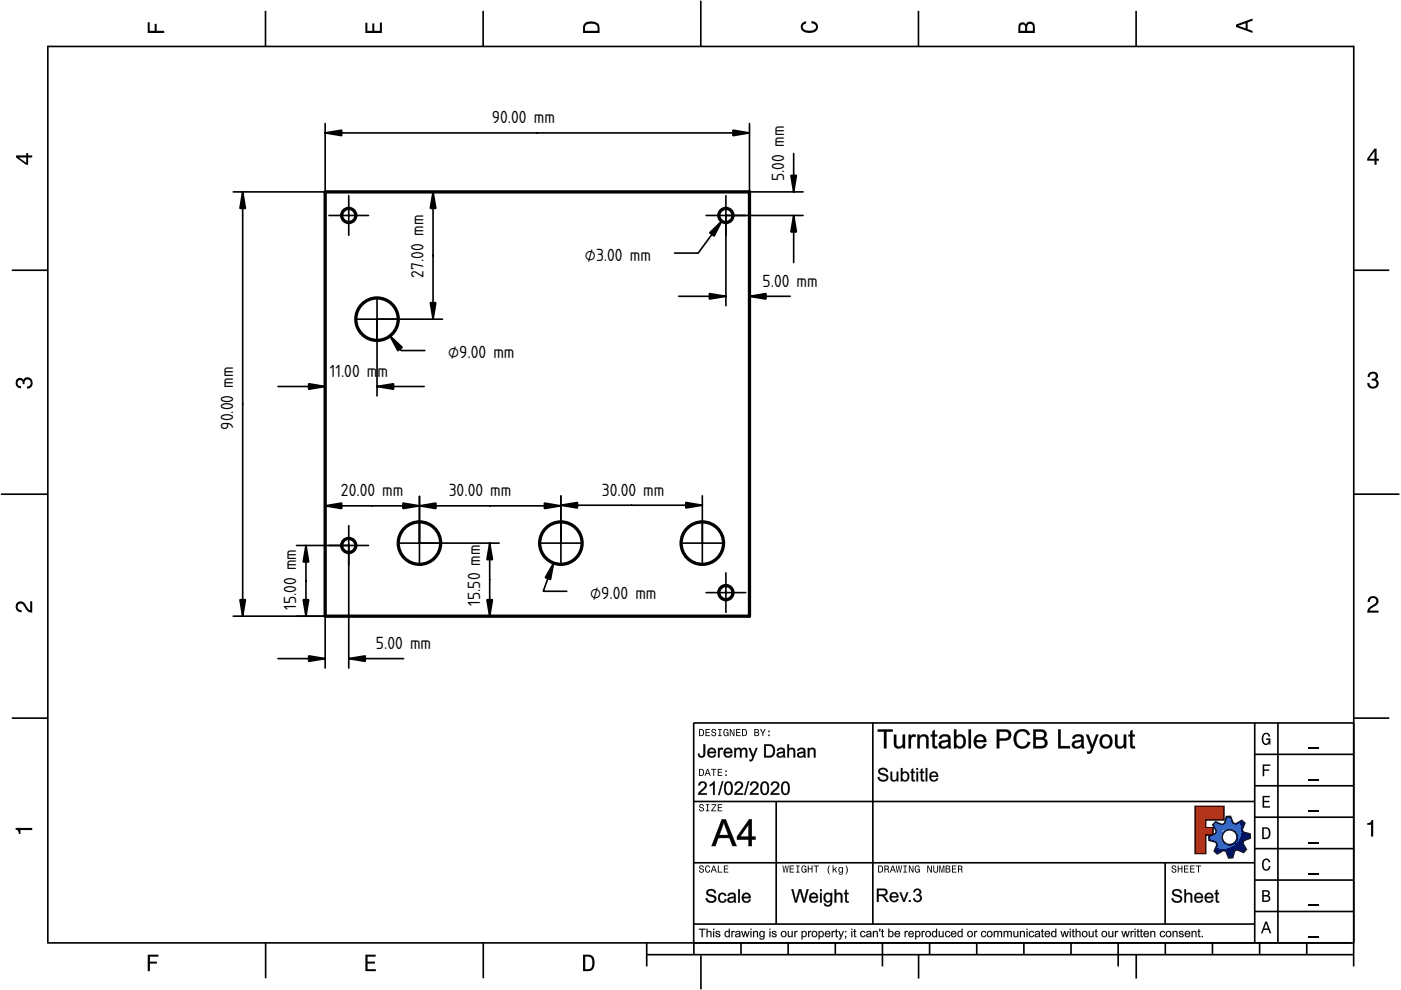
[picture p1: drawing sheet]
<svg xmlns="http://www.w3.org/2000/svg" width="297mm" height="210mm" viewBox="0 0 297 210" stroke-linecap="round" stroke-linejoin="round" font-family="sans-serif">
<defs><g id="words">
<g font-size="3.5">
<text x="104.3" y="26.1">90.00 mm</text>
<text x="166.2" y="38.4" transform="rotate(-90 166.2 38.4)">5.00 mm</text>
<text x="89.8" y="58.8" transform="rotate(-90 89.8 58.8)">27.00 mm</text>
<text x="124" y="55.3">⌀3.00 mm</text>
<text x="161.7" y="60.8">5.00 mm</text>
<text x="95" y="76">⌀9.00 mm</text>
<text x="69.9" y="79.9">11.00 m</text>
<text x="80" y="79.9">m</text>
<text x="49.4" y="91.1" transform="rotate(-90 49.4 91.1)">90.00 mm</text>
<text x="72.3" y="105.2">20.00 mm</text>
<text x="95.1" y="105.2">30.00 mm</text>
<text x="127.6" y="105.1">30.00 mm</text>
<text x="62.8" y="129.3" transform="rotate(-90 62.8 129.3)">15.00 mm</text>
<text x="101.8" y="128.5" transform="rotate(-90 101.8 128.5)">15.50 mm</text>
<text x="125.1" y="127">⌀9.00 mm</text>
<text x="79.7" y="137.6">5.00 mm</text>
</g>
</g></defs>
<g fill="none" stroke="#000" stroke-width=".35">
<path d="M10.1 9.7v190.1M10.1 9.9h277M56.3 2.3v7.5M102.4 2.3v7.5M148.6 .1v9.8M194.7 2.3v7.5M240.9 2.3v7.5M287 9.7v195.2M2.5 57.3h7.5M287.1 57.3h7.4M.2 104.8h10M287 104.8h9.7"/>
<path d="M2.5 152.3h7.5M147 153.3h140.1M147.1 153.3v49.1M185.1 153.2v42.8M266 159.9h21M266 153.3v46.7M270.9 153.3v46.7M287.1 152.3h7.4M147 169.9h119M164.6 169.9v26M266 179.9h21M266 173.3h21"/>
<path d="M266 166.6h21M10 199.9h277.1M56.3 199.9v7.5M102.5 199.9v7.5M137.1 199.9v5M147 195.9h119M147 182.9h119M157.1 199.9v2.5M167.1 199.9v2.5M177.1 199.9v2.5M187.1 199.9v5M197.1 199.9v2.5"/>
<path d="M207.1 199.9v2.5M217.1 199.9v2.5M227.1 199.9v2.5M237.1 199.9v5M247 182.9v13M247.1 199.9v2.5M257.1 199.9v2.5M266 193.3h21M266 186.6h21M267.1 199.9v2.5M277.1 199.9v2.5M137.1 202.4h150"/>
<path d="M148.6 202.6v7.2M194.8 202.4v5.1M240.9 202.4v5.1"/>
</g>
<g fill="#000">
<path d="M31.3 4.7h.4v1.8h1.1v-1.4h.4v1.4h1.6v.5h-3.5z" fill-rule="evenodd"/>
<path d="M77.5 4.8h.4v1.7h1v-1.5h.5v1.5h1.1v-1.7h.5v2.2h-3.5z" fill-rule="evenodd"/>
<path d="M124.1 4.9a2.19 2.19 0 0 0-.5 2.1h3.5v-1.2a1.42 1.42 0 0 0-1.7-1.3zM124.3 5.2a2.14 2.14 0 0 1 2.3 .3l.1 1h-2.7l.1-1z" fill-rule="evenodd"/>
<path d="M170.1 4.9l.8-.4v.5a.7 .7 0 0 0-.7 .5 .7 .7 0 0 0 .3 .8 1.69 1.69 0 0 0 2.5-.6 .9 .9 0 0 0-.9-.8v-.5a1.24 1.24 0 0 1 1.3 1.1 1.24 1.24 0 0 1-1 1.4 2.22 2.22 0 0 1-2.5-.7l-.1-.5z" fill-rule="evenodd"/>
<path d="M216.1 5l-.2 .8v1.2h3.5v-1.3a.98 .98 0 0 0-.7-1.1 .98 .98 0 0 0-1.2 .6 .84 .84 0 0 0-1.4-.2zM216.4 5.3a.54 .54 0 0 1 .7-.1 .54 .54 0 0 1 .3 .6v.7h-1.1zM217.9 5.2a.62 .62 0 0 1 .7-.1 .62 .62 0 0 1 .4 .6v.8h-1.2z" fill-rule="evenodd"/>
<path d="M262.1 5.2v.5l3.5 1.3v-.5l-1.1-.3v-1.4l1.1-.4v-.5zM262.6 5.5l1.5-.6v1.1z" fill-rule="evenodd"/>
<path d="M3.4 32.9v.5l2.1 1.5h.5v-1.5h.8v-.5h-.8v-.5h-.4v.5zM4 33.4h1.6v1.1z" fill-rule="evenodd"/>
<path d="M291.4 31.5l-1.5 2.1v.5h1.5v.8h.5v-.8h.5v-.4h-.5v-2.2zM291.4 32.1v1.6h-1.1z" fill-rule="evenodd"/>
<path d="M3.6 80.4a.86 .86 0 0 1 1.4 .1 1.06 1.06 0 0 1 1.2-.5 1.06 1.06 0 0 1 .7 1.2 1.1 1.1 0 0 1-1.2 1.2v-.4a.71 .71 0 0 0 .8-1 .71 .71 0 0 0-1.3-.1v.6h-.4a.61 .61 0 0 0-.3-.8 .61 .61 0 0 0-.8 .2 .61 .61 0 0 0 .2 .8l.6 .2v.4a1.15 1.15 0 0 1-1.2-.6 1.15 1.15 0 0 1 .3-1.3z" fill-rule="evenodd"/>
<path d="M290.3 79.1a1.08 1.08 0 0 1 1.3-.2 1.08 1.08 0 0 1 .5 1.3l-.4 .2a1.06 1.06 0 0 1 .6 1.3 1.06 1.06 0 0 1-1.2 .7 1.1 1.1 0 0 1-1.2-1.2h.4a.71 .71 0 0 0 1 .8 .71 .71 0 0 0 .1-1.3h-.6v-.4a.61 .61 0 0 0 .8-.3 .61 .61 0 0 0-.2-.8 .61 .61 0 0 0-.8 .2l-.2 .5h-.4z" fill-rule="evenodd"/>
<path d="M3.6 127.8a1.22 1.22 0 0 1 2 .7l.4 .6 .4 .3v-1.9h.4v2.4a1.8 1.8 0 0 1-1.7-1.4 .71 .71 0 0 0-.9-.5 .71 .71 0 0 0-.5 .8 .71 .71 0 0 0 .9 .6v.4a1.18 1.18 0 0 1-1.2-.6 1.18 1.18 0 0 1 .2-1.4z" fill-rule="evenodd"/>
<path d="M290.3 126.7a1.18 1.18 0 0 1 1.9 .3 1.18 1.18 0 0 1-1 1.7l-.5 .3-.3 .5h1.9v.4h-2.4a1.8 1.8 0 0 1 1.4-1.7 .71 .71 0 0 0 .5-.9 .71 .71 0 0 0-.9-.5 .71 .71 0 0 0-.5 .8h-.4z" fill-rule="evenodd"/>
<path d="M148.2 154.6v1.5h.5a.77 .77 0 0 0 .6-.8 .77 .77 0 0 0-.6-.7zM148.4 154.8a.58 .58 0 0 1 .7 .5 .58 .58 0 0 1-.7 .6zM149.6 154.6v1.5h.9v-.2h-.7v-.5h.6v-.2h-.6v-.4h.7v-.2zM151 154.7a.53 .53 0 0 0 0 .6 .53 .53 0 0 0 .6 .2 .32 .32 0 0 1-.3 .5 .32 .32 0 0 1-.3-.4h-.2a.5 .5 0 0 0 .7 .5 .5 .5 0 0 0 .1-.8l-.4-.1a.28 .28 0 0 1-.1-.4 .28 .28 0 0 1 .4-.1 .28 .28 0 0 1 .1 .3h.2a.51 .51 0 0 0-.3-.4 .51 .51 0 0 0-.5 .1zM152.3 154.6v.2h.2v1.1h-.2v.2h.7v-.2h-.3v-1.1h.3v-.2zM153.5 154.7a.81 .81 0 0 0 .5 1.4l.3-.2 .2 .2v-.8h-.6v.1h.4l-.2 .5a.6 .6 0 0 1-.5-.6 .6 .6 0 0 1 .4-.6l.2 .3h.2l-.1-.3a.53 .53 0 0 0-.8 0zM154.7 154.6v1.5h.2v-1.3l.6 1.3h.2v-1.5h-.2v1.2l-.5-1.2zM156.1 154.6v1.5h.9v-.2h-.7v-.5h.6v-.2h-.6v-.4h.7v-.2zM157.3 154.6v1.5h.5a.77 .77 0 0 0 .6-.8 .77 .77 0 0 0-.6-.7zM157.5 154.8a.58 .58 0 0 1 .7 .5 .58 .58 0 0 1-.7 .6zM159.9 154.6v1.5h.6a.42 .42 0 0 0 .5-.3 .42 .42 0 0 0-.3-.5l.2-.2-.1-.4zM160.1 154.8h.3a.23 .23 0 0 1 .3 .2 .23 .23 0 0 1-.3 .2h-.3zM160.1 155.4h.4a.26 .26 0 0 1 .3 .2 .26 .26 0 0 1-.3 .3h-.4zM161.1 154.6l.5 .9v.6h.2v-.6l.5-.9h-.2l-.4 .7-.3-.7zM162.9 155.8v.3h.3v-.3zM162.9 154.9v.3h.3v-.3z" fill-rule="evenodd"/>
<path d="M267.8 155.7a.85 .85 0 0 1 .9-.3 .85 .85 0 0 1 .6 .8h-.3l-.1-.3a.49 .49 0 0 0-.4-.3 .49 .49 0 0 0-.5 .3 1.2 1.2 0 0 0 .4 1.8 .66 .66 0 0 0 .6-.8h-.6v-.3h.9v1.3h-.1l-.1-.3-.3 .3a.85 .85 0 0 1-1.2-.7v-1.1z" fill-rule="evenodd"/>
<path d="M3.3 175.5h3.5v.5h-2.5v.8h-.3a.77 .77 0 0 0-.7-.9z" fill-rule="evenodd"/>
<path d="M148.4 170.6a.53 .53 0 0 0 0 .6 .53 .53 0 0 0 .6 .2 .32 .32 0 0 1-.3 .5 .32 .32 0 0 1-.3-.4h-.2a.5 .5 0 0 0 .7 .6 .5 .5 0 0 0 .1-.9l-.4-.1a.28 .28 0 0 1-.1-.4 .28 .28 0 0 1 .4-.1 .28 .28 0 0 1 .1 .4h.2a.51 .51 0 0 0-.3-.5 .51 .51 0 0 0-.5 .1zM149.7 170.5v.2h.2v1.1h-.2v.2h.7v-.2h-.3v-1.1h.3v-.2zM150.8 170.5v.2h.8l-.8 1.3h1.1v-.2h-.9l.9-1.3zM152.2 170.5v1.5h.9v-.2h-.7v-.5h.6v-.2h-.6v-.4h.7v-.2z" fill-rule="evenodd"/>
<path d="M148.2 163v1.5h.5a.77 .77 0 0 0 .6-.7 .77 .77 0 0 0-.6-.8zM148.4 163.2a.57 .57 0 0 1 .7 .6 .57 .57 0 0 1-.7 .5zM149.9 163l-.5 1.5h.2l.1-.4h.6l.2 .4h.2l-.6-1.5zM150 163.2l.3 .7h-.5zM150.8 163v.2h.4v1.3h.2v-1.3h.5v-.2zM152.2 163v1.5h.9v-.2h-.7v-.5h.6v-.2h-.6v-.4h.7v-.2zM153.8 164.2v.3h.3v-.3zM153.8 163.4v.3h.3v-.3z" fill-rule="evenodd"/>
<path d="M253.4 171h6.1v2.8h-3.9v1.7h1.6v1.5h-1.6v4h-2.2z" fill-rule="evenodd"/>
<path d="M257.7 174.3l-.5 .6 .7 1.3-.2 .6-1.4 .5v.9l1.5 .4 .3 .5-.7 1.4 .7 .5 1.3-.7 .6 .2 .5 1.4 .9-.1 .3-1.4 .6-.3 1.4 .6 .5-.6-.7-1.3 .2-.6 1.4-.5-.1-.9-1.4-.4-.3-.5 .6-1.4-.6-.6-1.3 .8-.6-.2-.5-1.4h-.9l-.4 1.5-.5 .2zM259.1 177.5a1.6 1.6 0 0 1 3.2 0 1.6 1.6 0 0 1-3.2 0z" fill-rule="evenodd"/>
<path d="M267.7 168.7h1.5v.3h-1.2v.8h1.1v.3h-1.1v.8h1.3v.3h-1.6z" fill-rule="evenodd"/>
<path d="M267.7 162.1h1.6v.3h-1.3v.7h1.1v.3h-1.1v1.2h-.3z" fill-rule="evenodd"/>
<path d="M267.6 175.4v2.5h.8a1.37 1.37 0 0 0 .7-2.2 1.56 1.56 0 0 0-1.5-.3zM267.9 175.7a.98 .98 0 0 1 1.2 .7 .98 .98 0 0 1-.7 1.2h-.5z" fill-rule="evenodd"/>
<path d="M289.9 174.5a.77 .77 0 0 0 .9-.6h.4v3.5h-.5v-2.5h-.8z" fill-rule="evenodd"/>
<path d="M148.4 183.6a.53 .53 0 0 0 0 .6 .53 .53 0 0 0 .6 .2 .32 .32 0 0 1-.3 .5 .32 .32 0 0 1-.3-.4h-.2a.5 .5 0 0 0 .7 .6 .5 .5 0 0 0 .1-.9l-.4-.1a.28 .28 0 0 1-.1-.4 .28 .28 0 0 1 .4-.1 .28 .28 0 0 1 .1 .4h.2a.51 .51 0 0 0-.3-.5 .51 .51 0 0 0-.5 .1zM149.6 183.7l-.1 .2a.67 .67 0 0 0 .1 .9 .67 .67 0 0 0 .8 .1l.2-.4h-.2l-.2 .3a.6 .6 0 0 1-.5-.5 .6 .6 0 0 1 .4-.6l.3 .3h.2l-.2-.4a.5 .5 0 0 0-.8 .1zM151.2 183.5l-.5 1.5h.2l.1-.4h.6l.2 .4h.2l-.6-1.5zM151.3 183.7l.3 .7h-.5zM152.2 183.5v1.5h1v-.2h-.8v-1.3zM153.5 183.5v1.5h.9v-.2h-.7v-.5h.6v-.2h-.6v-.4h.7v-.2z" fill-rule="evenodd"/>
<path d="M165.9 183.5l.3 1.5h.1l.3-1.3 .2 1.3h.2l.2-1.5h-.1l-.2 1.3-.2-1.3h-.2l-.2 1.3-.2-1.3zM167.4 183.5v1.5h1v-.2h-.8v-.5h.7v-.2h-.7v-.4h.7v-.2zM168.8 183.5v.2h.3v1.1h-.3v.2h.7v-.2h-.2v-1.1h.2v-.2zM170.1 183.7a.82 .82 0 0 0 .5 1.3l.3-.2 .1 .2v-.8h-.5v.2h.3l-.2 .4a.6 .6 0 0 1-.5-.5 .6 .6 0 0 1 .5-.6l.2 .3h.2l-.2-.4a.53 .53 0 0 0-.7 .1zM171.3 183.5v1.5h.2v-.7h.6v.7h.2v-1.5h-.2v.6h-.6v-.6zM172.5 183.5v.2h.5v1.3h.2v-1.3h.4v-.2zM175.8 183.5a1.35 1.35 0 0 0 .2 1.9 1.84 1.84 0 0 1 0-1.9zM176.5 183.5v1.5h.2v-.4l.2-.2 .4 .6h.2l-.4-.7 .4-.5h-.2l-.6 .6v-.9zM177.9 184a.59 .59 0 0 0-.2 .7 .59 .59 0 0 0 .7 .3l.1-.2a.31 .31 0 0 1-.1 .5 .31 .31 0 0 1-.4-.2h-.2a.47 .47 0 0 0 .5 .4 .47 .47 0 0 0 .4-.5v-1.2h-.2v.2l-.3-.2zM178 184.1l.1-.1a.42 .42 0 0 1 .4 .4 .42 .42 0 0 1-.4 .5l-.1-.3zM179.3 183.5a1.85 1.85 0 0 1 0 1.9 1.22 1.22 0 0 0 0-1.9z" fill-rule="evenodd"/>
<path d="M186.2 183.5v1.5h.5a.77 .77 0 0 0 .6-.7 .77 .77 0 0 0-.6-.8zM186.4 183.7a.58 .58 0 0 1 .6 .6 .58 .58 0 0 1-.6 .5zM187.5 183.5v1.5h.2v-.6a.45 .45 0 0 1 .5 .1 .45 .45 0 0 1 .1 .5h.2l-.2-.7a.42 .42 0 0 0 .1-.5 .42 .42 0 0 0-.4-.3zM187.7 183.7h.2a.26 .26 0 0 1 .4 .3 .26 .26 0 0 1-.4 .2h-.2zM189.2 183.5l-.6 1.5h.2l.2-.4h.6l.1 .4h.2l-.5-1.5zM189.3 183.7l.2 .7h-.4zM189.9 183.5l.3 1.5h.2l.2-1.3 .2 1.3h.2l.3-1.5h-.2l-.2 1.3-.2-1.3h-.2l-.2 1.3-.2-1.3zM191.5 183.5v.2h.3v1.1h-.3v.2h.8v-.2h-.3v-1.1h.3v-.2zM192.7 183.5v1.5h.2v-1.2l.5 1.2h.3v-1.5h-.2v1.2l-.6-1.2zM194.1 183.7a.81 .81 0 0 0 .5 1.3l.3-.2 .1 .2v-.8h-.5v.2h.3l-.2 .4a.6 .6 0 0 1-.5-.5 .6 .6 0 0 1 .5-.6l.2 .3h.2l-.2-.4a.53 .53 0 0 0-.7 .1zM196.6 183.5v1.5h.2v-1.2l.6 1.2h.2v-1.5h-.2v1.2l-.6-1.2zM197.9 183.5v.9a.52 .52 0 0 0 .5 .6 .52 .52 0 0 0 .5-.6v-.9h-.2v.9a.33 .33 0 0 1-.3 .5 .33 .33 0 0 1-.3-.5v-.9zM199.2 183.5v1.5h.1v-1.4l.3 1.4h.2l.3-1.4v1.4h.1v-1.5h-.2l-.3 1.3-.3-1.3zM200.5 183.5v1.5h.6a.42 .42 0 0 0 .4-.3 .42 .42 0 0 0-.2-.5l.2-.2-.1-.4zM200.7 183.7h.3a.23 .23 0 0 1 .3 .2 .23 .23 0 0 1-.3 .2h-.3zM200.7 184.3h.3a.26 .26 0 0 1 .3 .3 .26 .26 0 0 1-.3 .2h-.3zM201.8 183.5v1.5h1v-.2h-.8v-.5h.7v-.2h-.7v-.4h.8v-.2zM203.1 183.5v1.5h.2v-.6a.45 .45 0 0 1 .5 .1 .45 .45 0 0 1 .1 .5h.2l-.2-.7a.42 .42 0 0 0 .1-.5 .42 .42 0 0 0-.4-.3zM203.3 183.7h.3a.26 .26 0 0 1 .3 .3 .26 .26 0 0 1-.4 .2h-.2z" fill-rule="evenodd"/>
<path d="M248.5 183.6a.53 .53 0 0 0 0 .6 .53 .53 0 0 0 .6 .2 .32 .32 0 0 1-.2 .5 .32 .32 0 0 1-.3-.4h-.2a.5 .5 0 0 0 .6 .6 .5 .5 0 0 0 .2-.9l-.4-.1a.28 .28 0 0 1-.1-.4 .28 .28 0 0 1 .3-.1 .28 .28 0 0 1 .2 .4h.2a.51 .51 0 0 0-.3-.5 .51 .51 0 0 0-.6 .1zM249.7 183.5v1.5h.2v-.7h.6v.7h.2v-1.5h-.2v.6h-.6v-.6zM251 183.5v1.5h1v-.2h-.8v-.5h.7v-.2h-.7v-.4h.8v-.2zM252.3 183.5v1.5h1v-.2h-.8v-.5h.7v-.2h-.7v-.4h.8v-.2zM253.5 183.5v.2h.5v1.3h.2v-1.3h.5v-.2z" fill-rule="evenodd"/>
<path d="M268.3 195.4l-1 2.5h.4l.2-.7h1l.3 .7h.3l-.9-2.5zM268.4 195.8l.4 1.1h-.7z" fill-rule="evenodd"/>
<path d="M267.6 188.7v2.5h1a.7 .7 0 0 0 .7-.5 .7 .7 0 0 0-.4-.8 .61 .61 0 0 0 .3-.8 .61 .61 0 0 0-.7-.4zM267.9 189h.6a.38 .38 0 0 1 .4 .4 .38 .38 0 0 1-.5 .4h-.5zM267.9 190.1h.6a.44 .44 0 0 1 .5 .4 .44 .44 0 0 1-.5 .4h-.6z" fill-rule="evenodd"/>
<path d="M267.8 182.3a.85 .85 0 0 1 .9-.3 .85 .85 0 0 1 .6 .8h-.3l-.1-.2a.47 .47 0 0 0-.4-.3 .47 .47 0 0 0-.4 .3 1.21 1.21 0 0 0 .4 1.7 .64 .64 0 0 0 .5-.7h.4a.89 .89 0 0 1-.8 1 .89 .89 0 0 1-1-.7v-1.1z" fill-rule="evenodd"/>
<path d="M31.3 202.4h2.3v.4h-1.8v1.1h1.5v.4h-1.5v1.6h-.5z" fill-rule="evenodd"/>
<path d="M77.5 202.4h2.1v.4h-1.7v1.1h1.6v.4h-1.6v1.2h1.8v.4h-2.2z" fill-rule="evenodd"/>
<path d="M123.6 202.4v3.5h1.2a1.42 1.42 0 0 0 1.3-1.7 1.38 1.38 0 0 0-1.3-1.8zM124.1 202.8l1 .1a1.89 1.89 0 0 1 0 2.5l-1 .1z" fill-rule="evenodd"/>
</g>
<path d="M277.3 158.6h2.2M277.3 178.6h2.2M277.3 172h2.2M277.3 165.3h2.2M277.3 198.6h2.2M277.3 192h2.2M277.3 185.3h2.2" fill="none" stroke="#000" stroke-width=".25"/>
<g fill="#000">
<path d="M149.1 157.8h.4v1.9a.79 .79 0 0 1-.7 1 .79 .79 0 0 1-.8-.9l.3-.1a.41 .41 0 0 0 .4 .6 .41 .41 0 0 0 .4-.6zM149.1 157.8l.1 1.9a.45 .45 0 0 1-.4 .7 .45 .45 0 0 1-.5-.6h-.3a.75 .75 0 0 0 .8 .8 .75 .75 0 0 0 .7-.9v-1.9zM150.2 158.8a.96 .96 0 0 1 1.2-.2 .96 .96 0 0 1 .4 1.1h-1.5a.57 .57 0 0 0 .5 .6 .57 .57 0 0 0 .7-.4l.3 .1a.85 .85 0 0 1-1.2 .6 1.15 1.15 0 0 1-.4-1.8zM150.2 158.8a1.01 1.01 0 0 0 0 1.5 1.01 1.01 0 0 0 1.4 0l.2-.3h-.3a.59 .59 0 0 1-.8 .4 .59 .59 0 0 1-.4-.7h1.5a.92 .92 0 0 0-.5-1 .92 .92 0 0 0-1.1 .1zM150.5 159l-.2 .4h1.2l-.4-.5zM150.5 159l.4-.2 .3 .1 .3 .5h-1.2zM152.2 158.6h.4l-.1 .3a.47 .47 0 0 1 .4-.4 .47 .47 0 0 1 .5 .2l-.2 .3-.3-.1-.3 .2v1.5h-.4zM152.2 158.6v2h.4l-.1-1.1a.46 .46 0 0 1 .2-.5 .46 .46 0 0 1 .5 0l.1-.4h-.4l-.3 .3-.1-.3zM153.7 158.8a.96 .96 0 0 1 1.1-.2 .96 .96 0 0 1 .5 1.1h-1.5a.57 .57 0 0 0 .4 .6 .57 .57 0 0 0 .7-.4l.4 .1a.85 .85 0 0 1-1.2 .6 1.15 1.15 0 0 1-.4-1.8zM153.7 158.8a1.01 1.01 0 0 0-.1 1.5 1.01 1.01 0 0 0 1.5 0l.2-.3h-.4a.59 .59 0 0 1-.7 .4 .59 .59 0 0 1-.4-.7h1.4a.92 .92 0 0 0-.4-1 .92 .92 0 0 0-1.1 .1zM154 159l-.2 .4h1.1l-.4-.5zM153.9 159l.5-.2 .3 .1 .2 .5h-1.1zM155.7 158.6h.3v.3a.68 .68 0 0 1 1.2 0 .67 .67 0 0 1 .8-.4 .67 .67 0 0 1 .5 .7v1.4h-.4v-1.3a.42 .42 0 0 0-.5-.5 .42 .42 0 0 0-.3 .6v1.2h-.4v-1.3a.44 .44 0 0 0-.6-.4 .44 .44 0 0 0-.2 .7v1h-.4zM155.7 158.6v2h.3v-1a.49 .49 0 0 1 .3-.8 .49 .49 0 0 1 .6 .5v1.3h.3v-1.2a.47 .47 0 0 1 .4-.6 .47 .47 0 0 1 .5 .5v1.3h.3v-1.4a.63 .63 0 0 0-.5-.6 .63 .63 0 0 0-.7 .4 .66 .66 0 0 0-.6-.4 .66 .66 0 0 0-.6 .4v-.4zM158.7 158.6h.4l.6 1.6 .5-1.6h.4l-1 2.5a.51 .51 0 0 1-.7 .3v-.4h.3l.3-.4zM158.7 158.6l.8 2.1a.41 .41 0 0 1-.6 .4v.3a.72 .72 0 0 0 .9-.8l.8-2h-.4l-.5 1.6-.6-1.6zM162 157.8h1.3l.6 .2a1.48 1.48 0 0 1 .4 1.6 1.48 1.48 0 0 1-1.3 1h-1zM162 157.8v2.8h1a1.37 1.37 0 0 0 1.3-1.4 1.37 1.37 0 0 0-1.3-1.4zM162.4 158.1v2.2l.6-.1a1.09 1.09 0 0 0 .9-.8 1.09 1.09 0 0 0-.5-1.2zM162.3 158.1h.7a1.13 1.13 0 0 1 1 1 1.13 1.13 0 0 1-.7 1.2h-1zM164.8 158.8a.87 .87 0 0 1 1-.3 .87 .87 0 0 1 .6 .8l.2 1.3h-.5v-.2a.74 .74 0 0 1-1 .2 .74 .74 0 0 1-.3-.9l1.2-.4a.5 .5 0 0 0-.4-.4 .5 .5 0 0 0-.6 .3h-.3zM164.9 158.8l-.2 .4h.4a.54 .54 0 0 1 .9-.3l.1 .4-1 .2a.63 .63 0 0 0-.4 .7 .87 .87 0 0 0 1.4 .1l.1 .3h.3l-.1-1.6a.96 .96 0 0 0-1.5-.2zM165.1 159.9a.45 .45 0 0 0 .4 .5 .45 .45 0 0 0 .5-.4l.1-.4zM165.1 159.8l1-.3a.61 .61 0 0 1-.3 .8 .61 .61 0 0 1-.8-.2zM166.9 157.8h.4v1a.73 .73 0 0 1 .8-.3 .73 .73 0 0 1 .5 .8v1.3h-.4v-1.3a.47 .47 0 0 0-.5-.4 .47 .47 0 0 0-.4 .6v1.1h-.4zM166.9 157.8v2.8h.4v-1.1a.52 .52 0 0 1 .4-.7 .52 .52 0 0 1 .6 .5l-.1 1.3h.4v-1.3a.7 .7 0 0 0-.5-.7 .7 .7 0 0 0-.8 .3v-1.1zM169.2 158.8a.87 .87 0 0 1 1-.3 .87 .87 0 0 1 .6 .8l.1 1.3h-.4l-.1-.2a.74 .74 0 0 1-1 .2 .74 .74 0 0 1-.3-.9l1.3-.4a.5 .5 0 0 0-.5-.4 .5 .5 0 0 0-.5 .3h-.4zM169.2 158.8l-.2 .4h.4a.54 .54 0 0 1 .9-.3l.1 .4-.9 .2a.63 .63 0 0 0-.5 .7 .87 .87 0 0 0 1.4 .1l.1 .3h.3l-.1-1.6a.96 .96 0 0 0-1.5-.2zM169.5 159.9h-.1a.45 .45 0 0 0 .4 .5 .45 .45 0 0 0 .5-.4l.1-.4zM169.4 159.8l1-.3a.61 .61 0 0 1-.3 .8 .61 .61 0 0 1-.8-.2zM171.2 158.6h.4v.3a.73 .73 0 0 1 .9-.4 .73 .73 0 0 1 .4 .9v1.2h-.4v-1.2a.47 .47 0 0 0-.5-.6 .47 .47 0 0 0-.4 .7v1.1h-.4zM171.3 158.6v2h.3v-1.1a.52 .52 0 0 1 .4-.7 .52 .52 0 0 1 .6 .6v1.2h.3v-1.6a.73 .73 0 0 0-.7-.5 .73 .73 0 0 0-.7 .5l.1-.4z"/>
<path d="M149.1 157.8h.4v1.9a.78 .78 0 0 1-.7 1 .78 .78 0 0 1-.8-.9h.3a.44 .44 0 0 0 .4 .5 .44 .44 0 0 0 .4-.6zM150.2 158.8a.94 .94 0 0 1 1.1-.2 .94 .94 0 0 1 .5 1.1h-1.5a.59 .59 0 0 0 .5 .6 .59 .59 0 0 0 .7-.3h.3a1 1 0 0 1-1.4 .5 1 1 0 0 1-.3-1.5zM150.5 159l-.2 .4h1.2a.56 .56 0 0 0-.4-.5 .56 .56 0 0 0-.6 .1zM152.2 158.6h.3v.3l.3-.3h.3h.2l-.1 .4a.45 .45 0 0 0-.5 0 .45 .45 0 0 0-.1 .5v1.1h-.4zM153.7 158.8a.94 .94 0 0 1 1.1-.2 .94 .94 0 0 1 .5 1.1h-1.5a.59 .59 0 0 0 .4 .6 .59 .59 0 0 0 .7-.3h.4a1 1 0 0 1-1.5 .5 1 1 0 0 1-.3-1.5zM154 159l-.2 .4h1.1a.56 .56 0 0 0-.3-.5 .56 .56 0 0 0-.6 .1zM155.7 158.6h.3v.3a.68 .68 0 0 1 1.2 0 .66 .66 0 0 1 .7-.4 .66 .66 0 0 1 .5 .7v1.4h-.3v-1.3a.45 .45 0 0 0-.5-.5 .45 .45 0 0 0-.4 .6v1.2h-.3v-1.3a.46 .46 0 0 0-.6-.4 .46 .46 0 0 0-.3 .7v1h-.3zM158.7 158.6h.4l.6 1.6 .5-1.6h.4l-.8 2a.75 .75 0 0 1-.9 .8v-.3a.45 .45 0 0 0 .6-.5zM162 157.8h1a1.41 1.41 0 0 1 1.3 1.2 1.41 1.41 0 0 1-1 1.6h-1.3zM162.4 158.1v2.2h.6a1.07 1.07 0 0 0 .9-1.1 1.07 1.07 0 0 0-.9-1.1zM164.9 158.8a.87 .87 0 0 1 .9-.3 .87 .87 0 0 1 .6 .8l.1 1.3h-.3l-.1-.2a.74 .74 0 0 1-.9 .3 .74 .74 0 0 1-.5-.9l.4-.3 1-.2a.51 .51 0 0 0-.5-.5 .51 .51 0 0 0-.5 .4h-.4zM165.1 159.8a.36 .36 0 0 0 0 .5 .36 .36 0 0 0 .5 .1l.4-.3 .1-.5zM166.9 157.8h.4v1a.72 .72 0 0 1 .8-.2 .72 .72 0 0 1 .5 .7v1.3h-.4v-1.3a.49 .49 0 0 0-.5-.4 .49 .49 0 0 0-.4 .6v1.1h-.4zM169.2 158.8a.87 .87 0 0 1 .9-.3 .87 .87 0 0 1 .6 .8l.1 1.3h-.3l-.1-.2a.74 .74 0 0 1-.9 .3 .74 .74 0 0 1-.4-.9l.4-.3 .9-.2a.51 .51 0 0 0-.5-.5 .51 .51 0 0 0-.5 .4h-.4zM169.5 159.8a.36 .36 0 0 0 0 .5 .36 .36 0 0 0 .4 .1l.4-.3 .1-.5zM171.3 158.6h.3v.3a.72 .72 0 0 1 .8-.3 .72 .72 0 0 1 .5 .8v1.2h-.3v-1.2a.5 .5 0 0 0-.6-.6 .5 .5 0 0 0-.4 .7v1.1h-.3z"/>
<path d="M186.1 154.6h3.2v.6l-1.4-.1 .1 3.6h-.6v-3.6l-1.3 .1zM186.1 154.7v.4h1.3v3.6h.5v-3.6h1.4v-.4zM189.5 155.7h.6v2.2a.72 .72 0 0 0 .9 .3 .72 .72 0 0 0 .4-.9v-1.6h.5v3h-.5v-.5a1.05 1.05 0 0 1-1 .5 1.05 1.05 0 0 1-.9-.7zM189.5 155.8l.1 1.8a1.01 1.01 0 0 0 .7 1.1 1.01 1.01 0 0 0 1.2-.6l-.1 .6h.5v-2.9h-.5v1.5a.75 .75 0 0 1-.7 1 .75 .75 0 0 1-.7-.9v-1.6zM192.6 155.7h.5v.5a.68 .68 0 0 1 1.1-.3l-.1 .5a.54 .54 0 0 0-.9 .2v2.1h-.6zM192.6 155.8v2.9h.5v-1.6a.65 .65 0 0 1 .2-.7 .65 .65 0 0 1 .8-.1l.1-.4a.74 .74 0 0 0-1.1 .3v-.4zM194.5 155.7h.5v.5a1.05 1.05 0 0 1 1.2-.5 1.05 1.05 0 0 1 .7 1.2v1.8h-.6v-1.8a.69 .69 0 0 0-.7-.8 .69 .69 0 0 0-.6 1v1.6h-.5zM194.5 155.8v2.9h.5v-1.6a.74 .74 0 0 1 .6-1 .74 .74 0 0 1 .8 .8v1.8h.5l-.1-2.3a1.05 1.05 0 0 0-.9-.7 1.05 1.05 0 0 0-1 .6l.1-.5zM197.7 155l.5-.3v1.1l.5-.1v.5l-.5-.1v1.7a.31 .31 0 0 0 .1 .4 .31 .31 0 0 0 .4 0l.1 .5a.77 .77 0 0 1-.8-.1 .77 .77 0 0 1-.3-.8v-1.7l-.4 .1v-.5l.4 .1zM197.7 155v.8h-.4v.3h.4v1.7a.69 .69 0 0 0 .3 .8 .69 .69 0 0 0 .8 0l-.1-.4a.36 .36 0 0 1-.4 0 .36 .36 0 0 1-.1-.4v-1.7h.5v-.3h-.5v-1.1zM199.4 156a1.32 1.32 0 0 1 2.1 .4l.1 1.7 .1 .6h-.6v-.4a1.27 1.27 0 0 1-2.1-.2 1.21 1.21 0 0 1 1.5-1.2l.5-.1a.74 .74 0 0 0-.6-.7 .74 .74 0 0 0-.8 .6l-.5-.1zM199.4 156l-.3 .6 .5 .1a.77 .77 0 0 1 .5-.6 .77 .77 0 0 1 .8 .2l.1 .5-1.3 .3a.86 .86 0 0 0-.6 1.2 .86 .86 0 0 0 1.3 .4l.7-.5 .1 .5h.5l-.2-.6v-1.8a1.36 1.36 0 0 0-2.1-.3zM199.7 157.6a.51 .51 0 0 0 .1 .7 .51 .51 0 0 0 .6 0l.5-.4 .1-.7zM199.7 157.5l1.3-.3a.9 .9 0 0 1-.3 1 .9 .9 0 0 1-1.2-.1zM202.2 154.6h.6v1.5a1.08 1.08 0 0 1 1.6-.1 1.69 1.69 0 0 1-.9 2.8l-.4-.2-.3-.3v.4h-.6zM202.3 154.7v4h.4v-.5a1.17 1.17 0 0 0 1.5 .3 1.17 1.17 0 0 0 .6-1.3 1.16 1.16 0 0 0-.7-1.3 1.16 1.16 0 0 0-1.4 .3l.1-1.5zM203 156.4a1.09 1.09 0 0 0-.3 1.2 1.09 1.09 0 0 0 1 .7 1.21 1.21 0 0 0-.2-2.2zM202.9 156.4a.82 .82 0 0 1 1.1-.2 .82 .82 0 0 1 .3 1 .83 .83 0 0 1-.4 1 .83 .83 0 0 1-1.1-.2l-.1-.8zM205.3 154.6h.6v4.1h-.6zM205.4 154.7v4h.5v-4zM206.8 156.1a1.37 1.37 0 0 1 1.7-.3 1.37 1.37 0 0 1 .6 1.6l-2.1-.1a.83 .83 0 0 0 .6 1 .83 .83 0 0 0 1-.6l.5 .1a1.45 1.45 0 0 1-1.9 .8 1.45 1.45 0 0 1-.7-2zM206.9 156.1a1.48 1.48 0 0 0-.2 2 1.48 1.48 0 0 0 1.9 .4l.5-.7-.5-.1a.85 .85 0 0 1-1 .6 .85 .85 0 0 1-.6-1h2.1a1.86 1.86 0 0 0-.6-1.4l-1-.2zM207.3 156.3l-.3 .6h1.6a.77 .77 0 0 0-.5-.7 .77 .77 0 0 0-.8 .1zM207.2 156.3l.4-.2h.5l.3 .3 .2 .6h-1.6zM211.3 154.6l2.2 .1a1.18 1.18 0 0 1 .9 1.2 1.18 1.18 0 0 1-1.1 1.1h-1.4v1.7h-.6zM211.3 154.7v4h.6l-.1-1.7h1.1a1.2 1.2 0 0 0 1.5-1.2 1.2 1.2 0 0 0-1.6-1.1zM211.9 155.1v1.4a2.44 2.44 0 0 0 1.7-.2 .73 .73 0 0 0-.2-1.1zM211.8 155.1h1.1a.77 .77 0 0 1 1 .7 .77 .77 0 0 1-1 .8h-1.1zM215.4 155.1a1.78 1.78 0 0 1 3 .7l-.5 .1a1.24 1.24 0 0 0-1.6-.8 1.24 1.24 0 0 0-.8 1.5 1.24 1.24 0 0 0 .9 1.6 1.24 1.24 0 0 0 1.5-1l.6 .2a1.82 1.82 0 0 1-2.2 1.3 1.82 1.82 0 0 1-1.4-2.1l.1-.8zM215.6 155a2.17 2.17 0 0 0 .9 3.7 1.64 1.64 0 0 0 1.9-1.3l-.5-.1a1.29 1.29 0 0 1-1.6 .9 1.29 1.29 0 0 1-.9-1.6 1.29 1.29 0 0 1 .9-1.5 1.29 1.29 0 0 1 1.6 .8l.5-.1a1.73 1.73 0 0 0-2.8-.8zM219 154.6h1.6a1.03 1.03 0 0 1 1.2 .6 1.03 1.03 0 0 1-.5 1.3 1.08 1.08 0 0 1 .8 1.1 1.08 1.08 0 0 1-.8 1l-2.3 .1zM219.1 154.7v4l1.5-.1a1.1 1.1 0 0 0 1.4-.7 1.1 1.1 0 0 0-.7-1.4 .99 .99 0 0 0 .5-1.2 .99 .99 0 0 0-1.2-.6zM219.6 155.1v1.2h.9a.64 .64 0 0 0 .9-.6 .64 .64 0 0 0-1-.5zM219.6 155.1h.8a.67 .67 0 0 1 .9 .3 .67 .67 0 0 1-.3 .9l-1.4 .1zM219.6 156.8v1.4h1a.71 .71 0 0 0 .9-.8 .71 .71 0 0 0-1-.6zM219.6 156.8h.9a.73 .73 0 0 1 1 .4 .73 .73 0 0 1-.5 1h-1.4zM224.3 154.6h.6v3.6h2v.5h-2.6zM224.4 154.7v4h2.5v-.5h-2v-3.5zM227.6 156a1.32 1.32 0 0 1 2.2 .4v1.7l.2 .6h-.6l-.1-.4a1.27 1.27 0 0 1-2-.2 1.21 1.21 0 0 1 1.4-1.2l.6-.1a.74 .74 0 0 0-.7-.7 .74 .74 0 0 0-.8 .6l-.5-.1zM227.7 156l-.4 .6 .5 .1a.77 .77 0 0 1 .6-.6 .77 .77 0 0 1 .7 .2l.2 .5-1.3 .3a.86 .86 0 0 0-.6 1.2 .86 .86 0 0 0 1.2 .4l.7-.5 .1 .5h.5l-.2-.6v-1.8a1.36 1.36 0 0 0-2-.3zM227.9 157.6a.51 .51 0 0 0 .1 .7 .51 .51 0 0 0 .7 0l.5-.4 .1-.7zM227.9 157.5l1.4-.3a.9 .9 0 0 1-.4 1 .9 .9 0 0 1-1.1-.1zM230.2 155.7h.6l.8 2.4 .8-2.4h.5l-1.4 3.7a.73 .73 0 0 1-1 .4l-.1-.5h.6l.3-.6zM230.2 155.8l1.1 3a.59 .59 0 0 1-.9 .5l.1 .4a1.02 1.02 0 0 0 1.3-1l1.1-2.9h-.5l-.8 2.3-.8-2.3zM233.6 156a1.5 1.5 0 0 1 2.3 1 1.5 1.5 0 0 1-2 1.7 1.71 1.71 0 0 1-.3-2.7zM233.6 156a1.52 1.52 0 0 0-.3 1.9 1.52 1.52 0 0 0 1.7 .7 1.48 1.48 0 0 0 .7-2.1 1.48 1.48 0 0 0-2.1-.5zM233.9 156.4a1.08 1.08 0 0 0-.2 1.2 1.08 1.08 0 0 0 1 .7 1.1 1.1 0 0 0 .6-1.3 1.1 1.1 0 0 0-1-.8zM233.9 156.4a.96 .96 0 0 1 1.2-.1 .96 .96 0 0 1 .2 1.2 .89 .89 0 0 1-1 .8 .89 .89 0 0 1-.7-1.1zM236.4 155.7h.5v2.2a.72 .72 0 0 0 .9 .3 .72 .72 0 0 0 .4-.9v-1.6h.6v3h-.5v-.5a1.05 1.05 0 0 1-1 .5 1.05 1.05 0 0 1-.9-.7zM236.4 155.8v1.8a1.01 1.01 0 0 0 .7 1.1 1.01 1.01 0 0 0 1.2-.6v.6h.5v-2.9h-.5v1.5a.75 .75 0 0 1-.7 1 .75 .75 0 0 1-.7-.9v-1.6zM239.6 155l.5-.3v1.1l.5-.1v.5l-.5-.1v1.7a.31 .31 0 0 0 .1 .4 .31 .31 0 0 0 .4 0l.1 .5a.77 .77 0 0 1-.8-.1 .77 .77 0 0 1-.3-.8v-1.7l-.4 .1v-.5l.4 .1zM239.6 155v.8h-.3v.3h.3v1.7a.69 .69 0 0 0 .3 .8 .69 .69 0 0 0 .8 0l-.1-.4a.36 .36 0 0 1-.4 0 .36 .36 0 0 1-.1-.4v-1.7h.5v-.3h-.5v-1.1z"/>
<path d="M186.1 154.7h3.2v.4h-1.4v3.6h-.5v-3.6h-1.3zM189.5 155.8h.5v1.6a.73 .73 0 0 0 .7 .9 .73 .73 0 0 0 .7-1v-1.5h.5v2.9h-.5v-.5a1.03 1.03 0 0 1-1.2 .5 1.03 1.03 0 0 1-.7-1.1zM192.6 155.8h.5v.4a.7 .7 0 0 1 1.1-.3l-.1 .4a.64 .64 0 0 0-.8 .1 .64 .64 0 0 0-.2 .7v1.6h-.5zM194.5 155.8h.5v.4a1.03 1.03 0 0 1 1.2-.5 1.03 1.03 0 0 1 .7 1.2v1.8h-.5v-1.8a.72 .72 0 0 0-.8-.8 .72 .72 0 0 0-.6 1v1.6h-.5zM197.7 155l.5-.3v1.1h.5v.3h-.5v1.7a.33 .33 0 0 0 .1 .4 .33 .33 0 0 0 .4 0l.1 .5a.72 .72 0 0 1-.9-.1 .72 .72 0 0 1-.2-.8v-1.7h-.4v-.3h.4zM199.4 156a1.4 1.4 0 0 1 2.1 .3l.2 2.4h-.5l-.1-.4a1.19 1.19 0 0 1-2.1-.4 1.19 1.19 0 0 1 1.5-1h.3a.41 .41 0 0 0 .2-.5 .41 .41 0 0 0-.5-.3l-.7 .1-.2 .5-.5-.1zM199.7 157.6a.54 .54 0 0 0 0 .7 .54 .54 0 0 0 .8 0 .89 .89 0 0 0 .5-1.1zM202.3 154.7h.5v1.4a1.25 1.25 0 0 1 1.5-.1 1.25 1.25 0 0 1 .5 1.5 1.16 1.16 0 0 1-.8 1.1 1.16 1.16 0 0 1-1.3-.3v.4h-.4zM203 156.4a1.11 1.11 0 0 0-.3 1.2 1.11 1.11 0 0 0 1 .7 1.23 1.23 0 0 0 .6-1.2 1.23 1.23 0 0 0-.8-1zM205.4 154.7h.5v4h-.5zM206.8 156.1a1.35 1.35 0 0 1 1.6-.3 1.35 1.35 0 0 1 .7 1.5h-2.1a.84 .84 0 0 0 .6 1 .84 .84 0 0 0 1-.6l.5 .1a1.42 1.42 0 0 1-1.9 .8 1.42 1.42 0 0 1-.7-2zM207.2 156.3l-.2 .6h1.6a.8 .8 0 0 0-.5-.7 .8 .8 0 0 0-.9 .1zM211.3 154.7h1.5a1.23 1.23 0 0 1 1.6 1.1 1.23 1.23 0 0 1-1.5 1.2h-1v1.7h-.6zM211.9 155.1v1.5a2.46 2.46 0 0 0 1.7-.2 .74 .74 0 0 0 .2-.9 .74 .74 0 0 0-.9-.4zM215.4 155.1a1.75 1.75 0 0 1 3 .7l-.5 .1a1.26 1.26 0 0 0-1.6-.8 1.26 1.26 0 0 0-.8 1.5 1.27 1.27 0 0 0 .9 1.6 1.27 1.27 0 0 0 1.5-.9l.5 .1a1.84 1.84 0 0 1-2.3 1.2 1.84 1.84 0 0 1-1.2-2.3zM219.1 154.7h1.5a1.02 1.02 0 0 1 1.2 .5 1.02 1.02 0 0 1-.5 1.3 1.13 1.13 0 0 1 .7 1.5 1.13 1.13 0 0 1-1.4 .7h-1.5zM219.6 155.1v1.2h.9a.67 .67 0 0 0 .9-.6 .67 .67 0 0 0-1-.6zM219.6 156.8v1.4h1a.73 .73 0 0 0 1-.8 .73 .73 0 0 0-1.1-.6zM224.4 154.7h.5v3.5h2v.5h-2.5zM227.7 156a1.4 1.4 0 0 1 2 .3l.2 2.4h-.5l-.1-.4a1.19 1.19 0 0 1-2-.4 1.19 1.19 0 0 1 1.5-1h.2a.41 .41 0 0 0 .2-.5 .41 .41 0 0 0-.4-.3l-.7 .1-.3 .5-.5-.1zM227.9 157.6a.54 .54 0 0 0 .1 .7 .54 .54 0 0 0 .7 0 .89 .89 0 0 0 .6-1.1zM230.2 155.8h.6l.8 2.3 .8-2.3h.5l-1.1 2.9a1.05 1.05 0 0 1-1.3 1.1l-.1-.5a.65 .65 0 0 0 .9-.6zM233.6 156a1.47 1.47 0 0 1 2.3 1 1.47 1.47 0 0 1-2 1.6 1.68 1.68 0 0 1-.3-2.6zM233.9 156.4a1.11 1.11 0 0 0-.3 1.2 1.11 1.11 0 0 0 1.1 .7 1.13 1.13 0 0 0 .7-1.3 1.13 1.13 0 0 0-1.1-.9zM236.4 155.8h.5v1.6a.73 .73 0 0 0 .7 .9 .73 .73 0 0 0 .7-1v-1.5h.5v2.9h-.5v-.5a1.03 1.03 0 0 1-1.2 .5 1.03 1.03 0 0 1-.7-1.1zM239.6 155l.5-.3v1.1h.5v.3h-.5v1.7a.33 .33 0 0 0 .1 .4 .33 .33 0 0 0 .4 0l.1 .5a.72 .72 0 0 1-.8-.1 .72 .72 0 0 1-.3-.8v-1.7h-.3v-.3h.3z"/>
<path d="M148.3 165.9a.93 .93 0 0 1 1.5 .2 .93 .93 0 0 1-.6 1.3l-.7 .8h1.4v.3h-1.9a3.2 3.2 0 0 1 1.3-1.6 .54 .54 0 0 0-.2-.9 .54 .54 0 0 0-.7 .5h-.3zM150.5 166.4l.8-.7h.2v2.8h-.3v-2.2l-.7 .4zM153.1 165.6h.3l-.9 3h-.2zM153.9 165.8a.95 .95 0 0 1 1.1 .1 .95 .95 0 0 1 .4 1 1.19 1.19 0 0 1-1.2 1.6 1.93 1.93 0 0 1-.4-2.5zM154.2 166.1a1.92 1.92 0 0 0 .1 2.2h.3a1.75 1.75 0 0 0 0-2.3zM156 165.9a.93 .93 0 0 1 1.4 .2 .93 .93 0 0 1-.5 1.3l-.7 .8h1.3v.3h-1.8l.1-.5 .4-.4a1.2 1.2 0 0 0 .8-1.5 .55 .55 0 0 0-.6-.1 .55 .55 0 0 0-.3 .5h-.4zM158.6 165.6h.2l-.8 3h-.3zM159.3 165.9a.93 .93 0 0 1 1.4 .2 .93 .93 0 0 1-.5 1.3l-.8 .8h1.4v.3h-1.8l.1-.5 .4-.4a1.2 1.2 0 0 0 .8-1.5 .55 .55 0 0 0-.6-.1 .55 .55 0 0 0-.3 .5h-.4zM161.6 165.8a.95 .95 0 0 1 1.1 .1 .95 .95 0 0 1 .3 1 1.19 1.19 0 0 1-1.1 1.6 1.93 1.93 0 0 1-.4-2.5zM161.8 166.1a1.92 1.92 0 0 0 .2 2.2h.3a1.75 1.75 0 0 0 0-2.3zM163.7 165.9a.93 .93 0 0 1 1.4 .2 .93 .93 0 0 1-.5 1.3l-.8 .8h1.4v.3h-1.8l.1-.5 .4-.4a1.2 1.2 0 0 0 .8-1.5 .55 .55 0 0 0-.6-.1 .55 .55 0 0 0-.3 .5h-.4zM166 165.8a.95 .95 0 0 1 1.1 .1 .95 .95 0 0 1 .3 1 1.19 1.19 0 0 1-1.1 1.6 1.93 1.93 0 0 1-.4-2.5zM166.2 166.1a1.92 1.92 0 0 0 .2 2.2h.3a1.75 1.75 0 0 0 0-2.3z"/>
<path d="M148.3 165.9a.95 .95 0 0 1 1.5 .2 .95 .95 0 0 1-.5 1.4l-.8 .7h1.4v.3h-1.9l.1-.5 .6-.5a.95 .95 0 0 0 .6-1.4 .53 .53 0 0 0-.6-.1 .53 .53 0 0 0-.3 .6l-.4-.1zM148.3 165.9l-.2 .6h.3a.58 .58 0 0 1 .9-.5 .58 .58 0 0 1-.1 1.1l-.9 .8-.3 .6h1.9v-.3h-1.5l.6-.6a1.07 1.07 0 0 0 .4-1.8l-.7-.1zM150.5 166.4l.5-.4a.4 .4 0 0 1 .6-.3v2.8h-.4v-2.2l-.7 .5zM150.5 166.4v.3l.7-.5v2.3h.3v-2.8h-.2l-.3 .4zM153.1 165.6h.3l-.8 3h-.4zM153.1 165.6l-.8 3h.2l.9-2.9zM153.9 165.8a1.04 1.04 0 0 1 1.2 .1 1.04 1.04 0 0 1 .3 1.2 1.06 1.06 0 0 1-.3 1.2 1.06 1.06 0 0 1-1.1 .2 2.18 2.18 0 0 1-.1-2.7zM153.9 165.9a2.3 2.3 0 0 0-.1 2.4 .91 .91 0 0 0 1.1 .1 .91 .91 0 0 0 .4-1 1.2 1.2 0 0 0-1-1.7zM154.1 166.2a2.16 2.16 0 0 0 .2 2h.3a1.74 1.74 0 0 0 0-2.2zM154.1 166h.5a1.76 1.76 0 0 1 0 2.3h-.3a1.93 1.93 0 0 1-.2-2.3zM156 165.9a.95 .95 0 0 1 1.5 .2 .95 .95 0 0 1-.6 1.4l-.7 .7h1.4v.3h-2l.2-.5 .6-.5a.95 .95 0 0 0 .6-1.4 .53 .53 0 0 0-.6-.1 .53 .53 0 0 0-.3 .6l-.4-.1zM156 165.9l-.3 .6h.4a.58 .58 0 0 1 .9-.5 .58 .58 0 0 1-.1 1.1l-.9 .8-.3 .6h1.8v-.3h-1.4l.6-.6a1.07 1.07 0 0 0 .4-1.8l-.7-.1zM158.5 165.6h.4l-.9 3h-.3zM158.6 165.6l-.8 3h.2l.8-2.9zM159.3 165.9a.95 .95 0 0 1 1.5 .2 .95 .95 0 0 1-.6 1.4l-.8 .7h1.5v.3h-2l.2-.5 .6-.5a.95 .95 0 0 0 .6-1.4 .53 .53 0 0 0-.6-.1 .53 .53 0 0 0-.3 .6l-.4-.1zM159.3 165.9l-.3 .6h.4a.58 .58 0 0 1 .9-.5 .58 .58 0 0 1-.1 1.1l-.9 .8-.3 .6h1.8v-.3h-1.4l.6-.6a1.07 1.07 0 0 0 .4-1.8l-.7-.1zM161.6 165.8a1.04 1.04 0 0 1 1.2 .1 1.04 1.04 0 0 1 .3 1.2 1.06 1.06 0 0 1-.3 1.2 1.06 1.06 0 0 1-1.2 .2 2.18 2.18 0 0 1 0-2.7zM161.6 165.9a2.3 2.3 0 0 0-.1 2.4 .91 .91 0 0 0 1.1 .1 .91 .91 0 0 0 .4-1 1.2 1.2 0 0 0-1.1-1.7zM161.7 166.2a2.16 2.16 0 0 0 .3 2h.3a1.74 1.74 0 0 0 0-2.2zM161.8 166h.5a1.76 1.76 0 0 1 0 2.3h-.3a1.93 1.93 0 0 1-.2-2.3zM163.7 165.9a.95 .95 0 0 1 1.5 .2 .95 .95 0 0 1-.6 1.4l-.8 .7h1.5v.3h-2l.2-.5 .6-.5a.95 .95 0 0 0 .6-1.4 .53 .53 0 0 0-.6-.1 .53 .53 0 0 0-.3 .6l-.4-.1zM163.7 165.9l-.3 .6h.4a.58 .58 0 0 1 .9-.5 .58 .58 0 0 1-.1 1.1l-1 .8-.2 .6h1.8v-.3h-1.4l.6-.6a1.07 1.07 0 0 0 .4-1.8l-.7-.1zM166 165.8a1.04 1.04 0 0 1 1.2 .1 1.04 1.04 0 0 1 .3 1.2 1.06 1.06 0 0 1-.3 1.2 1.06 1.06 0 0 1-1.2 .2 2.18 2.18 0 0 1 0-2.7zM166 165.9a2.3 2.3 0 0 0-.1 2.4 .91 .91 0 0 0 1.1 .1 .91 .91 0 0 0 .4-1 1.2 1.2 0 0 0-1.1-1.7zM166.1 166.2a2.16 2.16 0 0 0 .3 2h.3a1.74 1.74 0 0 0 0-2.2zM166.2 166h.5a1.76 1.76 0 0 1 0 2.3h-.3a1.9 1.9 0 0 1-.2-2.3z"/>
<path d="M153 173.7h.9l2.3 5.7h-.9l-.6-1.7h-2.4l-.6 1.7h-.9zM153 173.7l-2.1 5.7h.8l.6-1.8h2.4l.6 1.8h.9l-2.3-5.7zM153.4 174.3l-.1 .8-.8 2h1.9zM153.4 174.3l1.1 2.8h-2.1zM158.8 173.7h.6v3.7l.8-.1v.8l-.8-.1v1.4h-.7v-1.4l-2.5 .1v-.7zM158.8 173.7l-2.5 3.7v.6h2.4v1.4h.7v-1.4h.8v-.6h-.8v-3.7zM158.7 174.8l-1.7 2.6h1.7zM158.7 174.7v2.7h-1.8z"/>
<path d="M153 173.7h.9l2.3 5.7h-.9l-.6-1.7h-2.4l-.6 1.7h-.8zM153.4 174.3l-.9 2.8h1.9zM158.8 173.7h.6v3.7h.8v.6h-.8v1.4h-.7v-1.4h-2.4v-.6zM158.7 174.8l-1.8 2.6h1.8z"/>
<path d="M186.4 163a1.13 1.13 0 0 1 1.9 .7h-.4a.66 .66 0 0 0-.6-.6 .66 .66 0 0 0-.7 .6l.4 .2a1.16 1.16 0 0 1 1.3 1.1 1.2 1.2 0 0 1-1.2 .7 1.2 1.2 0 0 1-1-1h.3a.81 .81 0 0 0 .7 .7 .81 .81 0 0 0 .9-.5 1.65 1.65 0 0 0-1.4-.7 .68 .68 0 0 1-.2-1.2zM186.4 163.1a.78 .78 0 0 0-.1 .9 .78 .78 0 0 0 .9 .3l.4 .2a.49 .49 0 0 1 .4 .7 .49 .49 0 0 1-.7 .2 .71 .71 0 0 1-.9-.7l-.3 .1a1.15 1.15 0 0 0 1.1 .9 1.15 1.15 0 0 0 1.1-.8l-.1-.4-.3-.3-1.2-.4a.62 .62 0 0 1 .3-.8 .62 .62 0 0 1 .8 .4l.1 .3 .4-.1a1.09 1.09 0 0 0-1.9-.5zM188.8 163.6h.4v1.5a.51 .51 0 0 0 .6 .3 .51 .51 0 0 0 .3-.7v-1.1h.4v2.1h-.4l.1-.3a.74 .74 0 0 1-.8 .3 .74 .74 0 0 1-.6-.5zM188.8 163.6v1.3a.71 .71 0 0 0 .5 .8 .71 .71 0 0 0 .9-.4v.4h.3v-2.1h-.4v1.1a.54 .54 0 0 1-.4 .8 .54 .54 0 0 1-.6-.7v-1.2zM191 162.8h.4l-.1 1a.77 .77 0 0 1 1.4 .2 1.04 1.04 0 0 1 0 1.2 1.04 1.04 0 0 1-1.2 .4l-.2-.2v.3h-.3zM191 162.8v2.9h.3v-.4a.86 .86 0 0 0 1.2 .2 .86 .86 0 0 0 .2-1.1 .79 .79 0 0 0-.5-.8 .79 .79 0 0 0-.9 .3v-1.1zM191.5 164.1a.73 .73 0 0 0-.2 .8 .73 .73 0 0 0 .8 .4 .8 .8 0 0 0 .3-.8 .8 .8 0 0 0-.7-.6zM191.5 164a.64 .64 0 0 1 .8 0 .64 .64 0 0 1 .1 .9 .53 .53 0 0 1-.4 .5 .53 .53 0 0 1-.6-.2l-.1-.6zM193.2 163.1l.4-.2v.7h.4v.3h-.4v1.2l.1 .2h.3v.4a.55 .55 0 0 1-.6-.1 .55 .55 0 0 1-.2-.5l.1-1.2h-.3v-.3h.3zM193.3 163.1v.5h-.3v.3h.3v1.2a.49 .49 0 0 0 .1 .5 .49 .49 0 0 0 .6 0v-.2a.25 .25 0 0 1-.3 0 .25 .25 0 0 1-.1-.3v-1.2h.4v-.3h-.4v-.7zM194.3 162.8h.4v.5h-.4zM194.3 162.8v.4h.3v-.4zM194.3 163.6h.4v2.1h-.4zM194.3 163.6v2.1h.3v-2.1zM195.2 163.1l.4-.2v.7h.4v.3h-.4v1.2l.1 .2h.2l.1 .4a.55 .55 0 0 1-.6-.1 .55 .55 0 0 1-.2-.5v-1.2h-.2v-.3h.2zM195.2 163.1l.1 .5h-.3v.3h.3v1.2a.49 .49 0 0 0 .1 .5 .49 .49 0 0 0 .6 0l-.1-.2a.25 .25 0 0 1-.3 0 .25 .25 0 0 1 0-.3v-1.2h.3v-.3h-.3v-.7zM196.2 162.8h.4v2.9h-.4zM196.3 162.8v2.9h.3v-2.9zM197.3 163.8a.97 .97 0 0 1 1.2-.1 .97 .97 0 0 1 .4 1h-1.5a.59 .59 0 0 0 .5 .7 .59 .59 0 0 0 .7-.4h.3a1.04 1.04 0 0 1-1.4 .6 1.04 1.04 0 0 1-.4-1.5zM197.3 163.9a1.04 1.04 0 0 0-.1 1.4 1.04 1.04 0 0 0 1.5 .1l.2-.4h-.3a.6 .6 0 0 1-.8 .4 .6 .6 0 0 1-.4-.7h1.5a.94 .94 0 0 0-.5-1 .94 .94 0 0 0-1.1 .2zM197.6 164l-.2 .4h1.2l-.4-.5zM197.6 164l.6-.1 .2 .1 .2 .5h-1.2z"/>
<path d="M186.4 163.1a1.11 1.11 0 0 1 1.9 .5l-.4 .1a.66 .66 0 0 0-.7-.6 .66 .66 0 0 0-.6 .6l.4 .2a1.14 1.14 0 0 1 1.3 1.1 1.18 1.18 0 0 1-1.2 .7 1.18 1.18 0 0 1-1-.9l.3-.1a.77 .77 0 0 0 .8 .7 .77 .77 0 0 0 .8-.6l-.5-.3a1.13 1.13 0 0 1-1.3-1.1zM188.8 163.6h.3v1.2a.51 .51 0 0 0 .6 .6 .51 .51 0 0 0 .4-.7v-1.1h.4v2.1h-.3v-.3a.73 .73 0 0 1-.9 .3 .73 .73 0 0 1-.5-.8zM191 162.8h.3v1a.9 .9 0 0 1 1.2 0 .9 .9 0 0 1 .2 1.1 .81 .81 0 0 1-.5 .8 .81 .81 0 0 1-.9-.3v.3h-.3zM191.5 164.1a.75 .75 0 0 0-.2 .8 .75 .75 0 0 0 .8 .4 .75 .75 0 0 0 .4-.9 .75 .75 0 0 0-.9-.5zM193.3 163.1l.3-.2v.7h.4v.3h-.4v1.2l.1 .2 .3 .1v.3a.51 .51 0 0 1-.6-.1 .51 .51 0 0 1-.1-.5v-1.2h-.3v-.3h.3zM194.3 162.8h.3v.4h-.3zM194.3 163.6h.3v2.1h-.3zM195.2 163.1l.4-.2v.7h.3v.3h-.3v1.2l.1 .2 .2 .1 .1 .3a.51 .51 0 0 1-.6-.1 .51 .51 0 0 1-.2-.5v-1.2h-.2v-.3h.2zM196.3 162.8h.3v2.9h-.3zM197.3 163.9a.96 .96 0 0 1 1.1-.2 .96 .96 0 0 1 .5 1h-1.5a.6 .6 0 0 0 .4 .7 .6 .6 0 0 0 .8-.4h.3a1.02 1.02 0 0 1-1.4 .6 1.02 1.02 0 0 1-.3-1.5zM197.6 164l-.2 .4h1.2a.57 .57 0 0 0-.4-.5 .57 .57 0 0 0-.6 .1z"/>
<path d="M148.2 196.9h1.4v.2h-.6v1.6h-.3l.1-1.6h-.6zM148.2 196.9v.2h.6v1.6h.2v-1.6h.6v-.2zM149.8 196.9h.2v.6a.47 .47 0 0 1 .6-.1 .47 .47 0 0 1 .3 .5v.8h-.3v-.8a.3 .3 0 0 0-.3-.3 .3 .3 0 0 0-.3 .4v.7h-.2zM149.8 196.9v1.8h.2v-.7a.33 .33 0 0 1 .3-.4 .33 .33 0 0 1 .4 .3l-.1 .8h.3l-.1-.8a.45 .45 0 0 0-.3-.5 .45 .45 0 0 0-.5 .2v-.7zM151.2 196.9h.2v.3h-.2zM151.2 196.9v.3h.2v-.3zM151.2 197.4h.2v1.3h-.2zM151.2 197.4v1.3h.2v-1.3zM151.8 197.5l.2-.1a.47 .47 0 0 1 .7 .3l-.2 .1a.26 .26 0 0 0-.3-.3 .26 .26 0 0 0-.3 .3l.3 .1a.46 .46 0 0 1 .5 .6 .46 .46 0 0 1-.7 .2l-.4-.4h.3a.33 .33 0 0 0 .3 .2 .33 .33 0 0 0 .3-.2l-.1-.1a.53 .53 0 0 1-.5-.1 .53 .53 0 0 1-.1-.6zM151.8 197.5a.39 .39 0 0 0 0 .5 .39 .39 0 0 0 .4 .1l.3 .2a.32 .32 0 0 1-.3 .3 .32 .32 0 0 1-.3-.3h-.2a.53 .53 0 0 0 .5 .4 .53 .53 0 0 0 .5-.5l-.8-.4a.29 .29 0 0 1 .3-.3 .29 .29 0 0 1 .3 .3l.2-.1a.55 .55 0 0 0-.9-.2zM153.7 197.5a.47 .47 0 0 1 .8 0v-.6h.2v1.8h-.2v-.2a.63 .63 0 0 1-.8-.1 .63 .63 0 0 1 0-.9zM153.8 197.6a.6 .6 0 0 0-.1 .8 .6 .6 0 0 0 .8 .1v.2h.2v-1.8h-.2v.7a.47 .47 0 0 0-.7 0zM153.9 197.7v.6l.2 .2a.43 .43 0 0 0 .4-.5 .43 .43 0 0 0-.6-.3zM153.9 197.7l.1-.1a.48 .48 0 0 1 .5 .4 .48 .48 0 0 1-.4 .5l-.2-.2zM155.1 197.4h.2v.2l.2-.2h.3l-.1 .3-.4 .1v.9h-.2zM155.1 197.4v1.3h.2v-.7a.29 .29 0 0 1 .1-.3 .29 .29 0 0 1 .3-.1l.1-.2h-.3l-.2 .2v-.2zM156 197.5a.55 .55 0 0 1 .6-.2 .55 .55 0 0 1 .4 .6l.1 .8h-.3v-.2a.45 .45 0 0 1-.8 .2 .45 .45 0 0 1 .1-.7l.6-.1a.32 .32 0 0 0-.3-.3 .32 .32 0 0 0-.3 .2h-.2zM156 197.6l-.1 .2h.2a.35 .35 0 0 1 .6-.2l.1 .3-.6 .1a.4 .4 0 0 0-.3 .6 .4 .4 0 0 0 .6 .1l.3-.2v.2h.2l-.1-1a.6 .6 0 0 0-.9-.1zM156.1 198.2a.29 .29 0 0 0 .3 .4 .29 .29 0 0 0 .3-.3v-.3zM156.1 198.2l.7-.2a.35 .35 0 0 1-.2 .5 .35 .35 0 0 1-.5-.3zM157.1 197.4h.3l.3 1 .2-1h.3l.2 1 .3-1h.2l-.4 1.3h-.2l-.3-1-.2 1h-.3zM157.1 197.4l.4 1.3h.3l.2-1 .3 1h.2l.4-1.3h-.2l-.3 1-.2-1h-.3l-.3 1-.2-1zM159.1 196.9h.2v.3h-.2zM159.1 196.9v.3h.2v-.3zM159.1 197.4h.2v1.3h-.2zM159.1 197.4v1.3h.2v-1.3zM159.6 197.4h.3v.2a.47 .47 0 0 1 .5-.2 .47 .47 0 0 1 .3 .5v.8h-.2v-.8a.29 .29 0 0 0-.2-.3 .29 .29 0 0 0-.4 .2v.9h-.3zM159.7 197.4v1.3h.2v-.9a.31 .31 0 0 1 .4-.3 .31 .31 0 0 1 .2 .4v.8h.2v-1a.46 .46 0 0 0-.4-.3 .46 .46 0 0 0-.5 .2l.1-.2zM161.1 197.6l.4-.2 .4 .2v-.2h.2v1.1a.58 .58 0 0 1-.4 .7 .58 .58 0 0 1-.7-.4h.2a.34 .34 0 0 0 .4 .2 .34 .34 0 0 0 .3-.2v-.3a.63 .63 0 0 1-.9-.1 .63 .63 0 0 1 .1-.8zM161.1 197.6a.6 .6 0 0 0-.1 .8 .6 .6 0 0 0 .9 .1 .4 .4 0 0 1-.1 .5 .4 .4 0 0 1-.5 0l-.3-.2a.56 .56 0 0 0 .7 .4 .56 .56 0 0 0 .4-.7v-1.1h-.2v.2l-.4-.2zM161.3 197.7v.7a.4 .4 0 0 0 .6-.4 .4 .4 0 0 0-.6-.3zM161.3 197.7a.42 .42 0 0 1 .6 .3 .42 .42 0 0 1-.6 .4zM163.1 196.9h.3v.3h-.3zM163.1 196.9v.3h.3v-.3zM163.1 197.4h.3v1.3h-.3zM163.1 197.4v1.3h.3v-1.3zM163.7 197.5l.2-.1a.47 .47 0 0 1 .7 .3l-.2 .1a.26 .26 0 0 0-.3-.3 .26 .26 0 0 0-.2 .3l.3 .1a.46 .46 0 0 1 .5 .6 .46 .46 0 0 1-.8 .2l-.3-.4h.2a.33 .33 0 0 0 .3 .2 .33 .33 0 0 0 .3-.2v-.1a.53 .53 0 0 1-.6-.1 .53 .53 0 0 1-.1-.6zM163.7 197.5a.39 .39 0 0 0 0 .5 .39 .39 0 0 0 .5 .1l.2 .2a.32 .32 0 0 1-.3 .3 .32 .32 0 0 1-.3-.3h-.2a.53 .53 0 0 0 .6 .4 .53 .53 0 0 0 .5-.5l-.9-.4a.29 .29 0 0 1 .3-.3 .29 .29 0 0 1 .3 .3l.2-.1a.55 .55 0 0 0-.9-.2zM165.5 198a.7 .7 0 0 1 1.4 0 .7 .7 0 0 1-1.4 0zM165.6 198a.64 .64 0 0 0 1.2 0 .64 .64 0 0 0-1.2 0zM165.9 197.7a.45 .45 0 0 0-.1 .6 .45 .45 0 0 0 .6 .1 .45 .45 0 0 0 .1-.6 .45 .45 0 0 0-.6-.1zM165.9 197.7a.45 .45 0 0 1 .7 .3 .45 .45 0 0 1-.7 .4l-.1-.4zM167 197.4h.3v.9a.31 .31 0 0 0 .4 .2 .31 .31 0 0 0 .1-.4v-.7h.3v1.3h-.2v-.2a.47 .47 0 0 1-.5 .2 .47 .47 0 0 1-.4-.3zM167 197.4v.8a.45 .45 0 0 0 .3 .5 .45 .45 0 0 0 .6-.2v.2h.2v-1.3h-.3l.1 .7a.34 .34 0 0 1-.3 .5 .34 .34 0 0 1-.4-.5v-.7zM168.4 197.4h.2v.2l.2-.2h.3l-.1 .3-.3 .1-.1 .9h-.2zM168.4 197.4v1.3h.2v-.7a.29 .29 0 0 1 .1-.3 .29 .29 0 0 1 .3-.1l.1-.2h-.3l-.2 .2v-.2zM169.9 197.4h.3l-.1 .2a.48 .48 0 0 1 .5-.2 .48 .48 0 0 1 .4 .3 .62 .62 0 0 1 0 .8 .62 .62 0 0 1-.9 .1l.1 .6h-.3zM169.9 197.4v1.8h.3l-.1-.7a.58 .58 0 0 0 1-.4 .58 .58 0 0 0-1-.5v-.2zM170.3 197.7l-.1 .6 .2 .2a.46 .46 0 0 0 .4-.5 .46 .46 0 0 0-.4-.4zM170.2 197.7l.2-.1a.45 .45 0 0 1 .4 .5 .45 .45 0 0 1-.6 .3l-.1-.3zM171.3 197.4h.2v.2l.2-.2h.3v.3l-.4 .1v.9h-.3zM171.3 197.4v1.3h.2v-.7a.29 .29 0 0 1 .1-.3 .29 .29 0 0 1 .4-.1v-.2h-.3l-.2 .2v-.2zM172.1 198a.67 .67 0 0 1 1.3 0 .67 .67 0 0 1-1.3 0zM172.1 198a.65 .65 0 0 0 1.3 0 .65 .65 0 0 0-1.3 0zM172.4 197.7a.45 .45 0 0 0-.1 .6 .45 .45 0 0 0 .6 .1 .45 .45 0 0 0 .1-.6 .45 .45 0 0 0-.6-.1zM172.4 197.7a.45 .45 0 0 1 .7 .3 .45 .45 0 0 1-.7 .4l-.1-.4zM173.5 197.4h.3v.2a.48 .48 0 0 1 .4-.2 .48 .48 0 0 1 .4 .3 .62 .62 0 0 1 0 .8 .62 .62 0 0 1-.8 .1v.6h-.3zM173.6 197.4v1.8h.2v-.7a.58 .58 0 0 0 .9-.4 .58 .58 0 0 0-.9-.5v-.2zM173.9 197.7l-.1 .6 .2 .2a.46 .46 0 0 0 .4-.5 .46 .46 0 0 0-.4-.4zM173.8 197.7l.2-.1a.45 .45 0 0 1 .5 .5 .45 .45 0 0 1-.7 .3l-.1-.3zM175 197.5a.61 .61 0 0 1 .8-.1 .61 .61 0 0 1 .3 .7h-1a.37 .37 0 0 0 .3 .4 .37 .37 0 0 0 .4-.2h.3a.67 .67 0 0 1-1 .3 .67 .67 0 0 1-.1-1.1zM175 197.6a.65 .65 0 0 0 .1 1 .65 .65 0 0 0 1-.3h-.3a.38 .38 0 0 1-.4 .2 .38 .38 0 0 1-.3-.4h.9a.59 .59 0 0 0-.2-.6 .59 .59 0 0 0-.8 .1zM175.2 197.7l-.1 .2h.7l-.2-.3zM175.2 197.6h.4l.2 .3h-.7zM176.3 197.4h.2v.2l.2-.2h.3v.3l-.4 .1v.9h-.3zM176.3 197.4v1.3h.2v-.7a.29 .29 0 0 1 .1-.3 .29 .29 0 0 1 .4-.1v-.2h-.3l-.2 .2v-.2zM177.2 197.1l.2-.2v.5h.3v.2h-.3v.8l.3 .1v.2a.34 .34 0 0 1-.4 0 .34 .34 0 0 1-.1-.4v-.7h-.2v-.2h.2zM177.2 197.1v.3h-.2v.2h.2v.7a.31 .31 0 0 0 .1 .4 .31 .31 0 0 0 .4 0l-.3-.4v-.7h.2v-.2h-.2v-.5zM177.7 197.4h.3l.3 1 .4-1h.2l-.5 1.5-.3 .3h-.3v-.2h.3l.1-.3zM177.7 197.4l.5 1.3-.1 .3h-.3l.1 .2a.44 .44 0 0 0 .5-.5l.5-1.3h-.2l-.4 1.1-.3-1.1zM179.2 197.4h.2v.3h-.2zM179.2 197.4v.2h.2v-.2zM179.2 198.4h.2v.4l-.2 .3 .1-.4h-.1zM179.2 198.4v.3h.1l-.1 .3 .2-.6zM180.5 196.9h.2v.3h-.2zM180.5 196.9v.3h.2v-.3zM180.5 197.4h.2v1.3h-.2zM180.5 197.4v1.3h.2v-1.3zM181.1 197.1l.2-.2v.5h.2v.2h-.2v.8l.2 .1 .1 .2a.34 .34 0 0 1-.4 0 .34 .34 0 0 1-.1-.4v-.7h-.2v-.2h.2zM181.1 197.1v.3h-.2v.2h.2v.7a.31 .31 0 0 0 .1 .4 .31 .31 0 0 0 .4 0l-.3-.4v-.7h.2v-.2h-.2v-.5zM182.5 197.5a.56 .56 0 0 1 .6-.1 .56 .56 0 0 1 .4 .4h-.2a.32 .32 0 0 0-.4-.2 .32 .32 0 0 0-.3 .2v.5a.32 .32 0 0 0 .4 .2 .32 .32 0 0 0 .3-.3h.2a.57 .57 0 0 1-.6 .5 .57 .57 0 0 1-.5-.4zM182.5 197.6a.62 .62 0 0 0 0 1 .62 .62 0 0 0 1-.4h-.2a.34 .34 0 0 1-.3 .4 .34 .34 0 0 1-.4-.3v-.5a.33 .33 0 0 1 .3-.3 .33 .33 0 0 1 .4 .3h.2a.55 .55 0 0 0-1-.2zM183.7 197.5a.55 .55 0 0 1 .7-.2 .55 .55 0 0 1 .3 .6l.1 .8h-.2l-.1-.2a.45 .45 0 0 1-.7 .2 .45 .45 0 0 1 .1-.7l.6-.1a.32 .32 0 0 0-.3-.3 .32 .32 0 0 0-.3 .2h-.3zM183.8 197.6l-.1 .2h.2a.35 .35 0 0 1 .6-.2v.3l-.6 .1a.4 .4 0 0 0-.2 .6 .4 .4 0 0 0 .6 .1l.2-.2 .1 .2h.2l-.1-1a.6 .6 0 0 0-.9-.1zM183.9 198.2a.29 .29 0 0 0 .2 .4 .29 .29 0 0 0 .4-.3v-.3zM183.9 198.2l.6-.2a.35 .35 0 0 1-.2 .5 .35 .35 0 0 1-.4-.3zM185.1 197.4h.2v.2a.47 .47 0 0 1 .5-.2 .47 .47 0 0 1 .3 .5v.8h-.2v-.8a.29 .29 0 0 0-.2-.3 .29 .29 0 0 0-.4 .2v.9h-.2zM185.1 197.4v1.3h.2v-.9a.31 .31 0 0 1 .4-.3 .31 .31 0 0 1 .2 .4v.8h.2v-1a.46 .46 0 0 0-.4-.3 .46 .46 0 0 0-.4 .2v-.2zM186.4 196.9h.3l-.1 .7h-.1zM186.4 196.9l.1 .6h.1l.1-.6zM187 197.1l.2-.2v.5h.2v.2h-.2v.8l.2 .1 .1 .2a.34 .34 0 0 1-.4 0 .34 .34 0 0 1-.1-.4v-.7h-.2v-.2h.2zM187 197.1v.3h-.2v.2h.2v.7a.31 .31 0 0 0 .1 .4 .31 .31 0 0 0 .4 0l-.3-.4v-.7h.2v-.2h-.2v-.5zM188.3 196.9h.3l-.1 .6a.61 .61 0 0 1 1 .6 .61 .61 0 0 1-1 .4v.2h-.2zM188.3 196.9v1.8h.2v-.2a.57 .57 0 0 0 .8-.1 .57 .57 0 0 0 0-.7 .57 .57 0 0 0-.8-.1v-.7zM188.6 197.7a.43 .43 0 0 0-.1 .6 .43 .43 0 0 0 .6 .1v-.7l-.2-.1zM188.6 197.7a.42 .42 0 0 1 .6 .4 .42 .42 0 0 1-.6 .3zM189.8 197.5a.61 .61 0 0 1 .7-.1 .61 .61 0 0 1 .3 .7h-.9a.37 .37 0 0 0 .3 .4 .37 .37 0 0 0 .4-.2h.3a.67 .67 0 0 1-1.1 .3 .67 .67 0 0 1 0-1.1zM189.8 197.6a.65 .65 0 0 0 .1 1 .65 .65 0 0 0 .9-.3h-.2a.38 .38 0 0 1-.5 .2 .38 .38 0 0 1-.2-.4h.9a.59 .59 0 0 0-.3-.6 .59 .59 0 0 0-.7 .1zM190 197.7l-.1 .2h.7l-.2-.3zM190 197.6h.4l.2 .3h-.7zM191.8 197.4h.2v.2l.2-.2h.3l-.1 .3-.3 .1-.1 .9h-.2zM191.8 197.4v1.3h.2v-.7a.29 .29 0 0 1 .1-.3 .29 .29 0 0 1 .3-.1l.1-.2h-.3l-.2 .2v-.2zM192.7 197.5a.61 .61 0 0 1 .8-.1 .61 .61 0 0 1 .3 .7h-1a.37 .37 0 0 0 .3 .4 .37 .37 0 0 0 .4-.2h.3a.67 .67 0 0 1-1 .3 .67 .67 0 0 1-.1-1.1zM192.7 197.6a.65 .65 0 0 0 .1 1 .65 .65 0 0 0 1-.3h-.3a.38 .38 0 0 1-.4 .2 .38 .38 0 0 1-.3-.4h.9a.59 .59 0 0 0-.3-.6 .59 .59 0 0 0-.7 .1zM192.9 197.7l-.1 .2h.7l-.2-.3zM192.9 197.6h.4l.2 .3h-.7zM194 197.4h.2v.2a.48 .48 0 0 1 .5-.2 .48 .48 0 0 1 .4 .3 .62 .62 0 0 1 0 .8 .62 .62 0 0 1-.9 .1l.1 .6h-.3zM194 197.4v1.8h.2v-.7a.58 .58 0 0 0 .9-.4 .58 .58 0 0 0-.9-.5v-.2zM194.3 197.7v.6l.1 .2a.46 .46 0 0 0 .5-.5 .46 .46 0 0 0-.4-.4zM194.3 197.7l.1-.1a.45 .45 0 0 1 .5 .5 .45 .45 0 0 1-.6 .3l-.1-.3zM195.4 197.4h.2v.2l.2-.2h.3l-.1 .3-.3 .1-.1 .9h-.2zM195.4 197.4v1.3h.2v-.7a.29 .29 0 0 1 .1-.3 .29 .29 0 0 1 .3-.1l.1-.2h-.3l-.2 .2v-.2zM196.2 198a.67 .67 0 0 1 1.3 0 .67 .67 0 0 1-1.3 0zM196.2 198a.65 .65 0 0 0 1.3 0 .65 .65 0 0 0-1.3 0zM196.5 197.7a.45 .45 0 0 0-.1 .6 .45 .45 0 0 0 .6 .1 .45 .45 0 0 0 .1-.6 .45 .45 0 0 0-.6-.1zM196.5 197.7a.45 .45 0 0 1 .7 .3 .45 .45 0 0 1-.7 .4l-.1-.4zM197.7 197.5a.47 .47 0 0 1 .8 0v-.6h.2v1.8h-.2v-.2a.63 .63 0 0 1-.9-.1 .63 .63 0 0 1 .1-.9zM197.7 197.6a.6 .6 0 0 0-.1 .8 .6 .6 0 0 0 .9 .1v.2h.2v-1.8h-.2v.7a.47 .47 0 0 0-.8 0zM197.9 197.7l-.1 .6 .2 .2a.43 .43 0 0 0 .5-.5 .43 .43 0 0 0-.6-.3zM197.9 197.7l.1-.1a.48 .48 0 0 1 .5 .4 .48 .48 0 0 1-.5 .5l-.2-.2zM199 197.4h.3v.9a.31 .31 0 0 0 .4 .2 .31 .31 0 0 0 .1-.4v-.7h.3v1.3h-.2v-.2a.47 .47 0 0 1-.5 .2 .47 .47 0 0 1-.4-.3zM199 197.4v.8a.45 .45 0 0 0 .3 .5 .45 .45 0 0 0 .6-.2v.2h.2v-1.3h-.2v.7a.34 .34 0 0 1-.3 .5 .34 .34 0 0 1-.4-.5v-.7zM200.5 197.5a.56 .56 0 0 1 .6-.1 .56 .56 0 0 1 .4 .4h-.3a.32 .32 0 0 0-.3-.2 .32 .32 0 0 0-.3 .2v.5a.32 .32 0 0 0 .4 .2 .32 .32 0 0 0 .3-.3h.2a.57 .57 0 0 1-.6 .5 .57 .57 0 0 1-.5-.4zM200.5 197.6a.62 .62 0 0 0 0 1 .62 .62 0 0 0 1-.4h-.2a.34 .34 0 0 1-.3 .4 .34 .34 0 0 1-.4-.3v-.5a.33 .33 0 0 1 .3-.3 .33 .33 0 0 1 .3 .3h.3a.55 .55 0 0 0-1-.2zM201.8 197.5a.61 .61 0 0 1 .7-.1 .61 .61 0 0 1 .3 .7h-1a.37 .37 0 0 0 .3 .4 .37 .37 0 0 0 .5-.2h.2a.67 .67 0 0 1-1 .3 .67 .67 0 0 1 0-1.1zM201.8 197.6a.65 .65 0 0 0 0 1 .65 .65 0 0 0 1-.3h-.2a.38 .38 0 0 1-.5 .2 .38 .38 0 0 1-.3-.4h1a.59 .59 0 0 0-.3-.6 .59 .59 0 0 0-.7 .1zM202 197.7l-.2 .2h.8l-.3-.3zM201.9 197.6h.5l.2 .3h-.8zM203.1 197.5a.47 .47 0 0 1 .8 0v-.6h.2v1.8h-.2v-.2a.63 .63 0 0 1-.9-.1 .63 .63 0 0 1 .1-.9zM203.1 197.6a.6 .6 0 0 0-.1 .8 .6 .6 0 0 0 .9 .1v.2h.2v-1.8h-.2v.7a.47 .47 0 0 0-.8 0zM203.3 197.7l-.1 .6 .2 .2a.43 .43 0 0 0 .5-.5 .43 .43 0 0 0-.6-.3zM203.3 197.7l.1-.1a.48 .48 0 0 1 .5 .4 .48 .48 0 0 1-.5 .5l-.2-.2zM205 198a.7 .7 0 0 1 1.4 0 .7 .7 0 0 1-1.4 0zM205.1 198a.65 .65 0 0 0 1.3 0 .65 .65 0 0 0-1.3 0zM205.4 197.7a.45 .45 0 0 0-.1 .6 .45 .45 0 0 0 .6 .1 .45 .45 0 0 0 .1-.6 .45 .45 0 0 0-.6-.1zM205.4 197.7a.45 .45 0 0 1 .7 .3 .45 .45 0 0 1-.7 .4l-.1-.4zM206.5 197.4h.2v.2l.2-.2h.3v.3l-.4 .1v.9h-.3zM206.5 197.4v1.3h.2v-.7a.29 .29 0 0 1 .1-.3 .29 .29 0 0 1 .4-.1v-.2h-.3l-.2 .2v-.2zM208.1 197.5a.56 .56 0 0 1 .6-.1 .56 .56 0 0 1 .4 .4h-.2a.32 .32 0 0 0-.3-.2 .32 .32 0 0 0-.3 .2v.5a.32 .32 0 0 0 .3 .2 .32 .32 0 0 0 .3-.3h.2a.57 .57 0 0 1-.5 .5 .57 .57 0 0 1-.6-.4zM208.2 197.6a.62 .62 0 0 0 0 1 .62 .62 0 0 0 .9-.4h-.2a.34 .34 0 0 1-.3 .4 .34 .34 0 0 1-.4-.3v-.5a.33 .33 0 0 1 .4-.3 .33 .33 0 0 1 .3 .3h.2a.55 .55 0 0 0-.9-.2zM209.2 198a.67 .67 0 0 1 1.3 0 .67 .67 0 0 1-1.3 0zM209.2 198a.65 .65 0 0 0 1.3 0 .65 .65 0 0 0-1.3 0zM209.6 197.7a.45 .45 0 0 0-.1 .6 .45 .45 0 0 0 .6 .1 .45 .45 0 0 0 .1-.6 .45 .45 0 0 0-.6-.1zM209.5 197.7a.45 .45 0 0 1 .7 .3 .45 .45 0 0 1-.7 .4l-.1-.4zM210.7 197.4h.2v.2a.44 .44 0 0 1 .8 0 .43 .43 0 0 1 .4-.2 .43 .43 0 0 1 .4 .4v.9h-.3v-.8a.26 .26 0 0 0-.2-.3 .26 .26 0 0 0-.3 .2v.9h-.2v-.8a.29 .29 0 0 0-.4-.3 .29 .29 0 0 0-.2 .4v.7h-.2zM210.7 197.4v1.3h.2v-.7a.31 .31 0 0 1 .2-.4 .31 .31 0 0 1 .4 .3v.8h.2v-.9a.28 .28 0 0 1 .3-.3 .28 .28 0 0 1 .2 .4v.8h.3l-.1-.9a.41 .41 0 0 0-.3-.4 .41 .41 0 0 0-.5 .2 .43 .43 0 0 0-.3-.2 .43 .43 0 0 0-.4 .2v-.2zM212.8 197.4h.2v.2a.44 .44 0 0 1 .7 0 .43 .43 0 0 1 .5-.2 .43 .43 0 0 1 .3 .4v.9h-.2v-.8a.26 .26 0 0 0-.2-.3 .26 .26 0 0 0-.3 .2v.9h-.3v-.8a.29 .29 0 0 0-.3-.3 .29 .29 0 0 0-.2 .4v.7h-.2zM212.8 197.4v1.3h.2v-.7a.31 .31 0 0 1 .2-.4 .31 .31 0 0 1 .4 .3l-.1 .8h.3v-.9a.28 .28 0 0 1 .3-.3 .28 .28 0 0 1 .2 .4v.8h.2v-.9a.41 .41 0 0 0-.3-.4 .41 .41 0 0 0-.5 .2 .43 .43 0 0 0-.4-.2 .43 .43 0 0 0-.3 .2v-.2zM214.8 197.4h.3v.9a.31 .31 0 0 0 .4 .2 .31 .31 0 0 0 .2-.4v-.7h.2v1.3h-.2v-.2a.47 .47 0 0 1-.5 .2 .47 .47 0 0 1-.3-.3zM214.9 197.4v.8a.45 .45 0 0 0 .3 .5 .45 .45 0 0 0 .5-.2v.2h.2v-1.3h-.2v.7a.34 .34 0 0 1-.3 .5 .34 .34 0 0 1-.3-.5v-.7zM216.2 197.4h.3l-.1 .2a.47 .47 0 0 1 .6-.2 .47 .47 0 0 1 .3 .5v.8h-.2v-.8a.29 .29 0 0 0-.3-.3 .29 .29 0 0 0-.3 .2v.9h-.3zM216.2 197.4v1.3h.3v-.9a.31 .31 0 0 1 .4-.3 .31 .31 0 0 1 .2 .4v.8h.2v-1a.46 .46 0 0 0-.4-.3 .46 .46 0 0 0-.5 .2v-.2zM217.6 196.9h.3v.3h-.3zM217.6 196.9v.3h.3v-.3zM217.6 197.4h.3v1.3h-.3zM217.6 197.4v1.3h.3v-1.3zM218.3 197.5a.56 .56 0 0 1 .5-.1 .56 .56 0 0 1 .4 .4h-.2a.32 .32 0 0 0-.3-.2 .32 .32 0 0 0-.3 .2v.5a.32 .32 0 0 0 .3 .2 .32 .32 0 0 0 .3-.3h.3a.57 .57 0 0 1-.6 .5 .57 .57 0 0 1-.6-.4zM218.3 197.6a.62 .62 0 0 0 0 1 .62 .62 0 0 0 1-.4h-.3a.34 .34 0 0 1-.3 .4 .34 .34 0 0 1-.3-.3v-.5a.33 .33 0 0 1 .3-.3 .33 .33 0 0 1 .3 .3h.2a.55 .55 0 0 0-.9-.2zM219.5 197.5a.55 .55 0 0 1 .6-.2 .55 .55 0 0 1 .4 .6l.1 .8h-.3v-.2a.45 .45 0 0 1-.8 .2 .45 .45 0 0 1 .2-.7l.6-.1a.32 .32 0 0 0-.3-.3 .32 .32 0 0 0-.4 .2h-.2zM219.5 197.6l-.1 .2h.2a.35 .35 0 0 1 .6-.2l.1 .3-.6 .1a.4 .4 0 0 0-.3 .6 .4 .4 0 0 0 .6 .1l.3-.2v.2h.3l-.1-1a.6 .6 0 0 0-1-.1zM219.7 198.2h-.1a.29 .29 0 0 0 .3 .4 .29 .29 0 0 0 .3-.3l.1-.3zM219.7 198.2l.6-.2a.35 .35 0 0 1-.2 .5 .35 .35 0 0 1-.5-.3zM220.9 197.1l.2-.2v.5h.2v.2h-.2v.8l.2 .1v.2a.34 .34 0 0 1-.3 0 .34 .34 0 0 1-.1-.4v-.7h-.2v-.2h.2zM220.9 197.1v.3h-.2v.2h.2v.7a.31 .31 0 0 0 .1 .4 .31 .31 0 0 0 .3 0l-.2-.4v-.7h.2v-.2h-.2v-.5zM221.6 197.5a.61 .61 0 0 1 .7-.1 .61 .61 0 0 1 .3 .7h-.9a.37 .37 0 0 0 .3 .4 .37 .37 0 0 0 .4-.2h.3a.67 .67 0 0 1-1.1 .3 .67 .67 0 0 1 0-1.1zM221.6 197.6a.65 .65 0 0 0 .1 1 .65 .65 0 0 0 .9-.3h-.2a.38 .38 0 0 1-.4 .2 .38 .38 0 0 1-.3-.4h.9a.59 .59 0 0 0-.3-.6 .59 .59 0 0 0-.7 .1zM221.8 197.7l-.1 .2h.7l-.2-.3zM221.8 197.6h.4l.2 .3h-.7zM223 197.5a.47 .47 0 0 1 .7 0v-.6h.3v1.8h-.3l.1-.2a.63 .63 0 0 1-.9-.1 .63 .63 0 0 1 .1-.9zM223 197.6a.6 .6 0 0 0-.1 .8 .6 .6 0 0 0 .9 .1v.2h.2v-1.8h-.3l.1 .7a.47 .47 0 0 0-.8 0zM223.2 197.7l-.1 .6 .2 .2a.43 .43 0 0 0 .4-.5 .43 .43 0 0 0-.5-.3zM223.2 197.7l.1-.1a.48 .48 0 0 1 .5 .4 .48 .48 0 0 1-.5 .5l-.2-.2zM224.8 197.4h.3l.3 1 .2-1h.3l.2 1 .3-1h.2l-.4 1.3h-.2l-.3-1-.2 1h-.3zM224.8 197.4l.4 1.3h.3l.2-1 .3 1h.2l.4-1.3h-.2l-.3 1-.2-1h-.3l-.3 1-.2-1zM226.8 196.9h.2v.3h-.2zM226.8 196.9v.3h.2v-.3zM226.8 197.4h.2v1.3h-.2zM226.8 197.4v1.3h.2v-1.3zM227.4 197.1l.2-.2v.5h.3v.2h-.3v.8l.2 .1 .1 .2a.34 .34 0 0 1-.4 0 .34 .34 0 0 1-.1-.4v-.7h-.2v-.2h.2zM227.4 197.1v.3h-.2v.2h.2v.7a.31 .31 0 0 0 .1 .4 .31 .31 0 0 0 .4 0l-.3-.4v-.7h.2v-.2h-.2v-.5zM228 196.9h.3v.6a.47 .47 0 0 1 .5-.1 .47 .47 0 0 1 .3 .5v.8h-.2v-.8a.3 .3 0 0 0-.4-.3 .3 .3 0 0 0-.2 .4v.7h-.3zM228.1 196.9v1.8h.2v-.7a.33 .33 0 0 1 .2-.4 .33 .33 0 0 1 .4 .3v.8h.2v-.8a.45 .45 0 0 0-.3-.5 .45 .45 0 0 0-.5 .2v-.7zM229.3 198a.7 .7 0 0 1 1.4 0 .7 .7 0 0 1-1.4 0zM229.4 198a.65 .65 0 0 0 1.3 0 .65 .65 0 0 0-1.3 0zM229.7 197.7a.45 .45 0 0 0-.1 .6 .45 .45 0 0 0 .6 .1 .45 .45 0 0 0 .1-.6 .45 .45 0 0 0-.6-.1zM229.7 197.7a.45 .45 0 0 1 .7 .3 .45 .45 0 0 1-.7 .4l-.1-.4zM230.8 197.4h.3v.9a.31 .31 0 0 0 .4 .2 .31 .31 0 0 0 .1-.4v-.7h.3v1.3h-.2v-.2a.47 .47 0 0 1-.5 .2 .47 .47 0 0 1-.4-.3zM230.8 197.4v.8a.45 .45 0 0 0 .4 .5 .45 .45 0 0 0 .5-.2v.2h.2v-1.3h-.2v.7a.34 .34 0 0 1-.3 .5 .34 .34 0 0 1-.4-.5v-.7zM232.2 197.1l.3-.2v.5h.2v.2h-.2v.8l.2 .1v.2a.34 .34 0 0 1-.3 0 .34 .34 0 0 1-.2-.4l.1-.7h-.2v-.2h.2zM232.3 197.1v.3h-.2v.2h.2v.7a.31 .31 0 0 0 .1 .4 .31 .31 0 0 0 .3 0l-.2-.4v-.7h.2v-.2h-.2v-.5zM233.5 198a.7 .7 0 0 1 1.4 0 .7 .7 0 0 1-1.4 0zM233.5 198a.65 .65 0 0 0 1.3 0 .65 .65 0 0 0-1.3 0zM233.9 197.7a.45 .45 0 0 0-.1 .6 .45 .45 0 0 0 .6 .1 .45 .45 0 0 0 .1-.6 .45 .45 0 0 0-.6-.1zM233.9 197.7a.45 .45 0 0 1 .6 .3 .45 .45 0 0 1-.6 .4l-.2-.4zM235 197.4h.2v.9a.31 .31 0 0 0 .4 .2 .31 .31 0 0 0 .2-.4v-.7h.3v1.3h-.3v-.2a.47 .47 0 0 1-.4 .2 .47 .47 0 0 1-.4-.3zM235 197.4v.8a.45 .45 0 0 0 .3 .5 .45 .45 0 0 0 .6-.2l-.1 .2h.2v-1.3h-.2v.7a.34 .34 0 0 1-.3 .5 .34 .34 0 0 1-.3-.5v-.7zM236.4 197.4h.2v.2l.2-.2h.3l-.1 .3-.4 .1v.9h-.2zM236.4 197.4v1.3h.2v-.7a.29 .29 0 0 1 .1-.3 .29 .29 0 0 1 .3-.1l.1-.2h-.3l-.2 .2v-.2zM237.7 197.4h.3l.3 1 .2-1h.3l.2 1 .3-1h.3l-.5 1.3h-.2l-.3-1-.2 1h-.3zM237.8 197.4l.4 1.3h.2l.2-1 .3 1h.2l.4-1.3h-.2l-.3 1-.2-1h-.3l-.2 1-.3-1zM239.7 197.4h.2v.2l.2-.2h.3v.3l-.4 .1-.1 .9h-.2zM239.7 197.4v1.3h.2v-.7a.29 .29 0 0 1 .1-.3 .29 .29 0 0 1 .3-.1l.1-.2h-.3l-.2 .2v-.2zM240.5 196.9h.3v.3h-.3zM240.6 196.9v.3h.2v-.3zM240.5 197.4h.3v1.3h-.3zM240.6 197.4v1.3h.2v-1.3zM241.1 197.1l.3-.2v.5h.2v.2h-.2v.8l.2 .1v.2a.34 .34 0 0 1-.4 0 .34 .34 0 0 1-.1-.4v-.7h-.1v-.2h.1zM241.1 197.1l.1 .3h-.2v.2h.2v.7a.31 .31 0 0 0 .1 .4 .31 .31 0 0 0 .3 0l-.2-.4v-.7h.2v-.2h-.2v-.5zM241.8 197.1l.3-.2v.5h.2v.2h-.2v.8l.2 .1v.2a.34 .34 0 0 1-.4 0 .34 .34 0 0 1-.1-.4v-.7h-.1v-.2h.1zM241.8 197.1l.1 .3h-.2v.2h.2v.7a.31 .31 0 0 0 .1 .4 .31 .31 0 0 0 .3 0l-.3-.4v-.7h.3v-.2h-.3l.1-.5zM242.6 197.5a.61 .61 0 0 1 .7-.1 .61 .61 0 0 1 .3 .7h-.9a.37 .37 0 0 0 .2 .4 .37 .37 0 0 0 .5-.2h.2a.67 .67 0 0 1-1 .3 .67 .67 0 0 1 0-1.1zM242.6 197.6a.65 .65 0 0 0 0 1 .65 .65 0 0 0 1-.3h-.2a.38 .38 0 0 1-.5 .2 .38 .38 0 0 1-.3-.4h1a.59 .59 0 0 0-.3-.6 .59 .59 0 0 0-.7 .1zM242.8 197.7l-.1 .2h.7l-.2-.3zM242.8 197.6h.4l.2 .3h-.8zM243.9 197.4h.2v.2a.47 .47 0 0 1 .6-.2 .47 .47 0 0 1 .3 .5v.8h-.3v-.8a.29 .29 0 0 0-.2-.3 .29 .29 0 0 0-.4 .2v.9h-.2zM243.9 197.4v1.3h.2v-.9a.31 .31 0 0 1 .4-.3 .31 .31 0 0 1 .2 .4v.8h.2v-1a.46 .46 0 0 0-.4-.3 .46 .46 0 0 0-.4 .2v-.2zM246 197.5a.56 .56 0 0 1 .6-.1 .56 .56 0 0 1 .4 .4h-.2a.32 .32 0 0 0-.3-.2 .32 .32 0 0 0-.3 .2v.5a.32 .32 0 0 0 .3 .2 .32 .32 0 0 0 .3-.3h.2a.57 .57 0 0 1-.5 .5 .57 .57 0 0 1-.6-.4zM246.1 197.6a.62 .62 0 0 0 0 1 .62 .62 0 0 0 .9-.4h-.2a.34 .34 0 0 1-.3 .4 .34 .34 0 0 1-.4-.3v-.5a.33 .33 0 0 1 .4-.3 .33 .33 0 0 1 .3 .3h.2a.55 .55 0 0 0-.9-.2zM247.1 198a.7 .7 0 0 1 1.4 0 .7 .7 0 0 1-1.4 0zM247.1 198a.65 .65 0 0 0 1.3 0 .65 .65 0 0 0-1.3 0zM247.5 197.7a.45 .45 0 0 0-.1 .6 .45 .45 0 0 0 .6 .1 .45 .45 0 0 0 .1-.6 .45 .45 0 0 0-.6-.1zM247.5 197.7a.45 .45 0 0 1 .6 .3 .45 .45 0 0 1-.6 .4l-.2-.4zM248.6 197.4h.2v.2a.47 .47 0 0 1 .6-.2 .47 .47 0 0 1 .3 .5v.8h-.3v-.8a.29 .29 0 0 0-.2-.3 .29 .29 0 0 0-.3 .2l-.1 .9h-.2zM248.6 197.4v1.3h.2v-.9a.31 .31 0 0 1 .4-.3 .31 .31 0 0 1 .3 .4l-.1 .8h.3l-.1-1a.46 .46 0 0 0-.4-.3 .46 .46 0 0 0-.4 .2v-.2zM250 197.5l.2-.1a.47 .47 0 0 1 .7 .3l-.2 .1a.26 .26 0 0 0-.3-.3 .26 .26 0 0 0-.2 .3l.3 .1a.46 .46 0 0 1 .5 .6 .46 .46 0 0 1-.8 .2l-.3-.4h.2a.33 .33 0 0 0 .3 .2 .33 .33 0 0 0 .3-.2v-.1a.53 .53 0 0 1-.6-.1 .53 .53 0 0 1-.1-.6zM250 197.5a.39 .39 0 0 0 0 .5 .39 .39 0 0 0 .5 .1l.3 .2a.32 .32 0 0 1-.4 .3 .32 .32 0 0 1-.3-.3h-.2a.53 .53 0 0 0 .6 .4 .53 .53 0 0 0 .5-.5l-.8-.4a.29 .29 0 0 1 .2-.3 .29 .29 0 0 1 .3 .3l.2-.1a.55 .55 0 0 0-.9-.2zM251.3 197.5a.61 .61 0 0 1 .8-.1 .61 .61 0 0 1 .3 .7h-1a.37 .37 0 0 0 .3 .4 .37 .37 0 0 0 .4-.2h.3a.67 .67 0 0 1-1 .3 .67 .67 0 0 1-.1-1.1zM251.4 197.6a.65 .65 0 0 0 0 1 .65 .65 0 0 0 1-.3h-.3a.38 .38 0 0 1-.4 .2 .38 .38 0 0 1-.3-.4h1a.59 .59 0 0 0-.3-.6 .59 .59 0 0 0-.7 .1zM251.5 197.7l-.1 .2h.7l-.2-.3zM251.5 197.6h.4l.2 .3h-.7zM252.6 197.4h.2v.2a.47 .47 0 0 1 .6-.2 .47 .47 0 0 1 .3 .5v.8h-.2v-.8a.29 .29 0 0 0-.3-.3 .29 .29 0 0 0-.3 .2v.9h-.3zM252.6 197.4v1.3h.3v-.9a.31 .31 0 0 1 .3-.3 .31 .31 0 0 1 .3 .4v.8h.2v-1a.46 .46 0 0 0-.4-.3 .46 .46 0 0 0-.5 .2v-.2zM254.1 197.1l.2-.2v.5h.2v.2h-.2v.8l.2 .1v.2a.34 .34 0 0 1-.3 0 .34 .34 0 0 1-.1-.4v-.7h-.2v-.2h.2zM254.1 197.1v.3h-.2v.2h.2v.7a.31 .31 0 0 0 .1 .4 .31 .31 0 0 0 .3 0l-.2-.4v-.7h.2v-.2h-.2v-.5zM254.8 198.4h.2v.3h-.2zM254.8 198.4v.3h.2v-.3z"/>
<path d="M148.2 196.9h1.4v.2h-.6v1.6h-.2v-1.6h-.6zM149.8 196.9h.2v.6a.46 .46 0 0 1 .6-.1 .46 .46 0 0 1 .3 .5v.8h-.3v-.8a.32 .32 0 0 0-.3-.3 .32 .32 0 0 0-.3 .4v.7h-.2zM151.2 196.9h.2v.3h-.2zM151.2 197.4h.2v1.3h-.2zM151.8 197.5l.2-.1a.51 .51 0 0 1 .7 .3l-.2 .1a.26 .26 0 0 0-.3-.3 .26 .26 0 0 0-.2 .3l.1 .1a.45 .45 0 0 1 .6 .2 .45 .45 0 0 1-.2 .6l-.7-.1-.1-.3h.2a.29 .29 0 0 0 .3 .3 .29 .29 0 0 0 .2-.4 .55 .55 0 0 1-.7-.6zM153.8 197.6l.4-.2 .3 .1v-.6h.2v1.8h-.2v-.2a.62 .62 0 0 1-.8-.1 .62 .62 0 0 1 .1-.8zM153.9 197.7a.45 .45 0 0 0-.1 .6 .45 .45 0 0 0 .6 .1v-.7l-.2-.1zM155.1 197.4h.2v.2l.4-.2v.2a.29 .29 0 0 0-.3 .1 .29 .29 0 0 0-.1 .3v.7h-.2zM156 197.5h.1a.58 .58 0 0 1 .7-.1 .58 .58 0 0 1 .2 .8v.5h-.2v-.2a.46 .46 0 0 1-.7 .3 .46 .46 0 0 1-.1-.7l.7-.2a.33 .33 0 0 0-.2-.4 .33 .33 0 0 0-.4 .3h-.2zM156.1 198.2a.31 .31 0 0 0 .3 .4 .31 .31 0 0 0 .3-.3v-.3zM157.1 197.4h.3l.3 1 .2-1h.3l.2 1 .3-1h.2l-.4 1.3h-.2l-.3-1-.2 1h-.3zM159.1 196.9h.2v.3h-.2zM159.1 197.4h.2v1.3h-.2zM159.7 197.4h.2v.2a.46 .46 0 0 1 .5-.2 .46 .46 0 0 1 .3 .5v.8h-.2v-.8a.3 .3 0 0 0-.2-.4 .3 .3 0 0 0-.4 .3v.9h-.2zM161.1 197.6l.3-.2 .5 .2v-.2h.2v1.1a.57 .57 0 0 1-.4 .7 .57 .57 0 0 1-.7-.4h.2a.36 .36 0 0 0 .5 .2 .36 .36 0 0 0 .2-.5 .62 .62 0 0 1-.9-.1 .62 .62 0 0 1 .1-.8zM161.3 197.7a.44 .44 0 0 0-.1 .6 .44 .44 0 0 0 .6 .1 .44 .44 0 0 0 .1-.6 .44 .44 0 0 0-.6-.1zM163.1 196.9h.3v.3h-.3zM163.1 197.4h.3v1.3h-.3zM163.7 197.5l.2-.1a.51 .51 0 0 1 .7 .3l-.2 .1a.26 .26 0 0 0-.3-.3 .26 .26 0 0 0-.2 .3l.1 .1a.45 .45 0 0 1 .6 .2 .45 .45 0 0 1-.2 .6l-.6-.1-.2-.3h.2a.29 .29 0 0 0 .3 .3 .29 .29 0 0 0 .3-.4 .55 .55 0 0 1-.7-.6zM165.6 198a.65 .65 0 0 1 1.3 0 .65 .65 0 0 1-1.3 0zM165.9 197.7a.44 .44 0 0 0-.1 .7 .44 .44 0 0 0 .7-.1l-.1-.6-.2-.1zM167 197.4h.2v.7a.32 .32 0 0 0 .4 .4 .32 .32 0 0 0 .2-.4v-.7h.3v1.3h-.2v-.2a.46 .46 0 0 1-.6 .2 .46 .46 0 0 1-.3-.5zM168.4 197.4h.2v.2l.4-.2v.2a.29 .29 0 0 0-.3 .1 .29 .29 0 0 0-.1 .3v.7h-.2zM169.9 197.4h.2v.2a.59 .59 0 0 1 1 .4 .59 .59 0 0 1-.9 .6v.6h-.3zM170.2 197.7v.6l.2 .2a.47 .47 0 0 0 .4-.5 .47 .47 0 0 0-.4-.4zM171.3 197.4h.2v.2l.4-.2 .1 .2a.29 .29 0 0 0-.4 .1 .29 .29 0 0 0-.1 .3v.7h-.2zM172.1 198a.65 .65 0 0 1 1.3 0 .65 .65 0 0 1-1.3 0zM172.4 197.7a.44 .44 0 0 0 0 .7 .44 .44 0 0 0 .6-.1v-.6l-.3-.1zM173.6 197.4h.2v.2a.59 .59 0 0 1 .9 .4 .59 .59 0 0 1-.9 .6v.6h-.2zM173.9 197.7l-.1 .6 .2 .2a.47 .47 0 0 0 .5-.5 .47 .47 0 0 0-.5-.4zM175 197.6a.6 .6 0 0 1 .8-.2 .6 .6 0 0 1 .3 .7h-1a.38 .38 0 0 0 .3 .4 .38 .38 0 0 0 .4-.2h.3a.65 .65 0 0 1-1 .3 .65 .65 0 0 1-.1-1zM175.2 197.7l-.1 .2h.7l-.2-.3zM176.3 197.4h.2v.2l.4-.2 .1 .2a.29 .29 0 0 0-.4 .1 .29 .29 0 0 0-.1 .3v.7h-.2zM177.2 197.1l.2-.2v.5h.2v.2h-.2v.7l.3 .4a.32 .32 0 0 1-.4 0 .32 .32 0 0 1-.1-.4v-.7h-.2zM177.7 197.4h.3l.3 1 .4-1h.2l-.5 1.3a.45 .45 0 0 1-.6 .5v-.2h.3l.1-.3zM179.2 197.4h.2v.2h-.2zM179.2 198.4h.2v.4l-.2 .2zM180.5 196.9h.2v.3h-.2zM180.5 197.4h.2v1.3h-.2zM181.1 197.1l.2-.2v.5h.2v.2h-.2v.7l.3 .4a.32 .32 0 0 1-.4 0 .32 .32 0 0 1-.1-.4v-.7h-.2zM182.5 197.5l.7-.1 .3 .4h-.2l-.1-.2a.44 .44 0 0 0-.6 .5 .44 .44 0 0 0 .6 .4l.1-.3h.2a.62 .62 0 0 1-.9 .4 .62 .62 0 0 1-.2-.9zM183.7 197.5h.1a.58 .58 0 0 1 .8-.1 .58 .58 0 0 1 .1 .8l.1 .5h-.2l-.1-.2a.46 .46 0 0 1-.6 .3 .46 .46 0 0 1-.1-.7l.7-.2a.33 .33 0 0 0-.3-.4 .33 .33 0 0 0-.3 .3h-.2zM183.9 198.2a.31 .31 0 0 0 .3 .4 .31 .31 0 0 0 .3-.3v-.3zM185.1 197.4h.2v.2a.46 .46 0 0 1 .5-.2 .46 .46 0 0 1 .3 .5v.8h-.2v-.8a.3 .3 0 0 0-.2-.4 .3 .3 0 0 0-.4 .3v.9h-.2zM186.4 196.9h.3l-.1 .6h-.1zM187 197.1l.2-.2v.5h.2v.2h-.2v.7l.3 .4a.32 .32 0 0 1-.4 0 .32 .32 0 0 1-.1-.4v-.7h-.2zM188.3 196.9h.2v.6a.59 .59 0 0 1 1 .6 .59 .59 0 0 1-1 .4v.2h-.2zM188.6 197.7a.44 .44 0 0 0-.1 .6 .44 .44 0 0 0 .6 .1v-.7l-.2-.1zM189.8 197.6a.6 .6 0 0 1 .7-.2 .6 .6 0 0 1 .3 .7h-.9a.38 .38 0 0 0 .3 .4 .38 .38 0 0 0 .4-.2h.2a.65 .65 0 0 1-1 .3 .65 .65 0 0 1 0-1zM190 197.7l-.1 .2h.7l-.2-.3zM191.8 197.4h.2v.2l.4-.2v.2a.29 .29 0 0 0-.3 .1 .29 .29 0 0 0-.1 .3v.7h-.2zM192.7 197.6a.6 .6 0 0 1 .8-.2 .6 .6 0 0 1 .3 .7h-1a.38 .38 0 0 0 .3 .4 .38 .38 0 0 0 .4-.2h.3a.65 .65 0 0 1-1 .3 .65 .65 0 0 1-.1-1zM192.9 197.7l-.1 .2h.7l-.2-.3zM194 197.4h.2v.2a.59 .59 0 0 1 1 .4 .59 .59 0 0 1-1 .6v.6h-.2zM194.3 197.7v.6l.1 .2a.47 .47 0 0 0 .5-.5 .47 .47 0 0 0-.5-.4zM195.4 197.4h.2v.2l.4-.2v.2a.29 .29 0 0 0-.3 .1 .29 .29 0 0 0-.1 .3v.7h-.2zM196.2 198a.65 .65 0 0 1 1.3 0 .65 .65 0 0 1-1.3 0zM196.5 197.7a.44 .44 0 0 0-.1 .7 .44 .44 0 0 0 .7-.1l-.1-.6-.2-.1zM197.7 197.6l.4-.2 .4 .1v-.6h.2v1.8h-.2v-.2a.62 .62 0 0 1-.9-.1 .62 .62 0 0 1 .1-.8zM197.9 197.7a.45 .45 0 0 0-.1 .6 .45 .45 0 0 0 .6 .1v-.7l-.3-.1zM199 197.4h.2v.7a.32 .32 0 0 0 .4 .4 .32 .32 0 0 0 .3-.4v-.7h.2v1.3h-.2v-.2a.46 .46 0 0 1-.6 .2 .46 .46 0 0 1-.3-.5zM200.5 197.5l.6-.1 .4 .4h-.3l-.1-.2a.44 .44 0 0 0-.5 .5 .44 .44 0 0 0 .6 .4l.1-.3h.2a.62 .62 0 0 1-.9 .4 .62 .62 0 0 1-.2-.9zM201.8 197.6a.6 .6 0 0 1 .7-.2 .6 .6 0 0 1 .3 .7h-1a.38 .38 0 0 0 .3 .4 .38 .38 0 0 0 .5-.2h.2a.65 .65 0 0 1-1 .3 .65 .65 0 0 1 0-1zM201.9 197.7l-.1 .2h.8l-.2-.3zM203.1 197.6l.4-.2 .4 .1v-.6h.2v1.8h-.2v-.2a.62 .62 0 0 1-.9-.1 .62 .62 0 0 1 .1-.8zM203.3 197.7a.45 .45 0 0 0-.1 .6 .45 .45 0 0 0 .6 .1v-.7l-.3-.1zM205.1 198a.65 .65 0 0 1 1.3 0 .65 .65 0 0 1-1.3 0zM205.4 197.7a.44 .44 0 0 0-.1 .7 .44 .44 0 0 0 .7-.1l-.1-.6-.2-.1zM206.5 197.4h.2v.2l.4-.2 .1 .2a.29 .29 0 0 0-.4 .1 .29 .29 0 0 0-.1 .3v.7h-.2zM208.1 197.5l.7-.1 .3 .4h-.2l-.1-.2a.44 .44 0 0 0-.6 .5 .44 .44 0 0 0 .6 .4l.1-.3h.2a.62 .62 0 0 1-.9 .4 .62 .62 0 0 1-.1-.9zM209.2 198a.65 .65 0 0 1 1.3 0 .65 .65 0 0 1-1.3 0zM209.6 197.7a.44 .44 0 0 0-.1 .7 .44 .44 0 0 0 .7-.1l-.1-.6-.3-.1zM210.7 197.4h.2v.2a.44 .44 0 0 1 .8 0l.2-.2 .4 .1 .2 1.2h-.3v-.8a.27 .27 0 0 0-.2-.4 .27 .27 0 0 0-.3 .3v.9h-.2v-.8a.3 .3 0 0 0-.4-.3 .3 .3 0 0 0-.2 .4v.7h-.2zM212.8 197.4h.2v.2a.44 .44 0 0 1 .7 0l.3-.2 .4 .1 .1 1.2h-.2v-.8a.27 .27 0 0 0-.2-.4 .27 .27 0 0 0-.3 .3v.9h-.3v-.8a.3 .3 0 0 0-.3-.3 .3 .3 0 0 0-.2 .4v.7h-.2zM214.9 197.4h.2v.7a.32 .32 0 0 0 .3 .4 .32 .32 0 0 0 .3-.4v-.7h.2v1.3h-.2v-.2a.46 .46 0 0 1-.5 .2 .46 .46 0 0 1-.3-.5zM216.2 197.4h.2v.2a.46 .46 0 0 1 .6-.2 .46 .46 0 0 1 .3 .5v.8h-.2v-.8a.3 .3 0 0 0-.2-.4 .3 .3 0 0 0-.4 .3v.9h-.3zM217.6 196.9h.3v.3h-.3zM217.6 197.4h.3v1.3h-.3zM218.3 197.5l.6-.1 .3 .4h-.2l-.1-.2a.44 .44 0 0 0-.5 .5 .44 .44 0 0 0 .5 .4l.1-.3h.3a.62 .62 0 0 1-.9 .4 .62 .62 0 0 1-.2-.9zM219.5 197.5h.1a.58 .58 0 0 1 .7-.1 .58 .58 0 0 1 .2 .8l.1 .5h-.3v-.2a.46 .46 0 0 1-.7 .3 .46 .46 0 0 1-.1-.7l.8-.2a.33 .33 0 0 0-.3-.4 .33 .33 0 0 0-.4 .3h-.2zM219.7 198.2a.31 .31 0 0 0 .2 .4 .31 .31 0 0 0 .4-.3v-.3zM220.9 197.1l.2-.2v.5h.2v.2h-.2v.7l.2 .4a.32 .32 0 0 1-.3 0 .32 .32 0 0 1-.1-.4v-.7h-.2zM221.6 197.6a.6 .6 0 0 1 .7-.2 .6 .6 0 0 1 .3 .7h-.9a.38 .38 0 0 0 .3 .4 .38 .38 0 0 0 .4-.2h.2a.65 .65 0 0 1-1 .3 .65 .65 0 0 1 0-1zM221.8 197.7l-.1 .2h.7l-.2-.3zM223 197.6l.4-.2 .3 .1v-.6h.3v1.8h-.2v-.2a.62 .62 0 0 1-.9-.1 .62 .62 0 0 1 .1-.8zM223.2 197.7a.45 .45 0 0 0-.2 .6 .45 .45 0 0 0 .7 .1v-.7l-.3-.1zM224.8 197.4h.3l.3 1 .2-1h.3l.2 1 .3-1h.2l-.4 1.3h-.2l-.3-1-.2 1h-.3zM226.8 196.9h.2v.3h-.2zM226.8 197.4h.2v1.3h-.2zM227.4 197.1l.2-.2v.5h.2v.2h-.2v.7l.3 .4a.32 .32 0 0 1-.4 0 .32 .32 0 0 1-.1-.4v-.7h-.2zM228.1 196.9h.2v.6a.46 .46 0 0 1 .5-.1 .46 .46 0 0 1 .3 .5v.8h-.2v-.8a.32 .32 0 0 0-.4-.3 .32 .32 0 0 0-.2 .4v.7h-.2zM229.4 198a.65 .65 0 0 1 1.3 0 .65 .65 0 0 1-1.3 0zM229.7 197.7a.44 .44 0 0 0-.1 .7 .44 .44 0 0 0 .7-.1l-.1-.6-.2-.1zM230.8 197.4h.2v.7a.32 .32 0 0 0 .4 .4 .32 .32 0 0 0 .3-.4v-.7h.2v1.3h-.2v-.2a.46 .46 0 0 1-.6 .2 .46 .46 0 0 1-.3-.5zM232.3 197.1l.2-.2v.5h.2v.2h-.2v.7l.2 .4a.32 .32 0 0 1-.3 0 .32 .32 0 0 1-.1-.4v-.7h-.2zM233.5 198a.65 .65 0 0 1 1.3 0 .65 .65 0 0 1-1.3 0zM233.9 197.7a.44 .44 0 0 0-.1 .7 .44 .44 0 0 0 .7-.1l-.1-.6-.3-.1zM235 197.4h.2v.7a.32 .32 0 0 0 .3 .4 .32 .32 0 0 0 .3-.4v-.7h.2v1.3h-.2v-.2a.46 .46 0 0 1-.5 .2 .46 .46 0 0 1-.3-.5zM236.4 197.4h.2v.2l.4-.2v.2a.29 .29 0 0 0-.3 .1 .29 .29 0 0 0-.1 .3v.7h-.2zM237.8 197.4h.2l.3 1 .2-1h.3l.2 1 .3-1h.2l-.4 1.3h-.2l-.3-1-.2 1h-.2zM239.7 197.4h.2v.2l.4-.2v.2a.29 .29 0 0 0-.3 .1 .29 .29 0 0 0-.1 .3v.7h-.2zM240.6 196.9h.2v.3h-.2zM240.6 197.4h.2v1.3h-.2zM241.1 197.1l.3-.2v.5h.2v.2h-.2v.7l.2 .4a.32 .32 0 0 1-.3 0 .32 .32 0 0 1-.2-.4v-.7h-.1zM241.8 197.1l.3-.2v.5h.2v.2h-.2v.7l.2 .4a.32 .32 0 0 1-.4 0 .32 .32 0 0 1-.1-.4v-.7h-.1zM242.6 197.6a.6 .6 0 0 1 .7-.2 .6 .6 0 0 1 .3 .7h-1a.38 .38 0 0 0 .3 .4 .38 .38 0 0 0 .5-.2h.2a.65 .65 0 0 1-1 .3 .65 .65 0 0 1 0-1zM242.8 197.7l-.1 .2h.7l-.2-.3zM243.9 197.4h.2v.2a.46 .46 0 0 1 .5-.2 .46 .46 0 0 1 .3 .5v.8h-.2v-.8a.3 .3 0 0 0-.2-.4 .3 .3 0 0 0-.4 .3v.9h-.2zM246.1 197.5l.6-.1 .3 .4h-.2l-.1-.2a.44 .44 0 0 0-.6 .5 .44 .44 0 0 0 .6 .4l.1-.3h.2a.62 .62 0 0 1-.9 .4 .62 .62 0 0 1-.1-.9zM247.1 198a.65 .65 0 0 1 1.3 0 .65 .65 0 0 1-1.3 0zM247.5 197.7a.44 .44 0 0 0-.1 .7 .44 .44 0 0 0 .7-.1l-.1-.6-.3-.1zM248.6 197.4h.2v.2a.46 .46 0 0 1 .6-.2 .46 .46 0 0 1 .3 .5v.8h-.3v-.8a.3 .3 0 0 0-.2-.4 .3 .3 0 0 0-.3 .3l-.1 .9h-.2zM250 197.5l.2-.1a.51 .51 0 0 1 .7 .3l-.2 .1a.26 .26 0 0 0-.3-.3 .26 .26 0 0 0-.2 .3l.1 .1a.45 .45 0 0 1 .6 .2 .45 .45 0 0 1-.2 .6l-.6-.1-.2-.3h.2a.29 .29 0 0 0 .3 .3 .29 .29 0 0 0 .3-.4 .55 .55 0 0 1-.7-.6zM251.3 197.6a.6 .6 0 0 1 .8-.2 .6 .6 0 0 1 .3 .7h-1a.38 .38 0 0 0 .3 .4 .38 .38 0 0 0 .4-.2h.3a.65 .65 0 0 1-1 .3 .65 .65 0 0 1-.1-1zM251.5 197.7l-.1 .2h.7l-.2-.3zM252.6 197.4h.2v.2a.46 .46 0 0 1 .6-.2 .46 .46 0 0 1 .3 .5v.8h-.2v-.8a.3 .3 0 0 0-.3-.4 .3 .3 0 0 0-.3 .3v.9h-.3zM254.1 197.1l.2-.2v.5h.2v.2h-.2v.7l.2 .4a.32 .32 0 0 1-.3 0 .32 .32 0 0 1-.1-.4v-.7h-.2zM254.8 198.4h.2v.3h-.2z"/>
<path d="M149.9 188.7a1.13 1.13 0 0 1 1.9 .7h-.4a.65 .65 0 0 0-.6-.6 .65 .65 0 0 0-.6 .6l.3 .2a1.17 1.17 0 0 1 1.4 1.1 1.2 1.2 0 0 1-1.3 .7 1.2 1.2 0 0 1-1-1h.4a.8 .8 0 0 0 .7 .6 .8 .8 0 0 0 .8-.4l-.2-.3-1.2-.4a.68 .68 0 0 1-.2-1.2zM150 188.8a.77 .77 0 0 0-.1 .9 .77 .77 0 0 0 .8 .3l.5 .2a.49 .49 0 0 1 .3 .7 .49 .49 0 0 1-.7 .2 .71 .71 0 0 1-.8-.7l-.4 .1a1.15 1.15 0 0 0 1.1 .9 1.15 1.15 0 0 0 1.2-.8l-.2-.4-.3-.3-1.2-.4a.63 .63 0 0 1 .4-.8 .63 .63 0 0 1 .8 .4v.3l.4-.1a1.09 1.09 0 0 0-1.8-.5zM152.5 189.5a.85 .85 0 0 1 .9-.2 .85 .85 0 0 1 .6 .7h-.3a.55 .55 0 0 0-.7-.4 .55 .55 0 0 0-.4 .7 .54 .54 0 0 0 .4 .8 .54 .54 0 0 0 .7-.5h.3a.95 .95 0 0 1-1.2 .8 .95 .95 0 0 1-.6-1.3zM152.6 189.5a1 1 0 0 0-.2 1.5 1 1 0 0 0 1.5 0l.1-.3-.3-.1a.58 .58 0 0 1-.7 .5 .58 .58 0 0 1-.4-.8 .59 .59 0 0 1 .3-.7 .59 .59 0 0 1 .8 .4l.3-.1a.86 .86 0 0 0-1.4-.4zM154.4 189.5a.89 .89 0 0 1 1-.3 .89 .89 0 0 1 .6 .8l.1 1.4h-.4v-.3a.75 .75 0 0 1-1 .3 .75 .75 0 0 1-.4-1l1.3-.3a.51 .51 0 0 0-.5-.5 .51 .51 0 0 0-.5 .4l-.4-.1zM154.4 189.6l-.1 .3 .3 .1a.54 .54 0 0 1 .9-.3l.2 .4-1 .1a.63 .63 0 0 0-.4 .8 .88 .88 0 0 0 1.4 .1v.3h.4l-.1-1.7a.98 .98 0 0 0-1.6-.1zM154.7 190.6v.1a.46 .46 0 0 0 .3 .5 .46 .46 0 0 0 .6-.4v-.5zM154.7 190.6l1-.3a.61 .61 0 0 1-.3 .8 .61 .61 0 0 1-.8-.3zM156.5 188.5h.4v2.9h-.4zM156.5 188.5v2.9h.4v-2.9zM157.5 189.5a.97 .97 0 0 1 1.2-.1 .97 .97 0 0 1 .5 1.1l-1.5-.1a.58 .58 0 0 0 .4 .7 .58 .58 0 0 0 .7-.4h.4a.81 .81 0 0 1-.9 .7 1.11 1.11 0 0 1-1-.7 1.11 1.11 0 0 1 .2-1.2zM157.6 189.6a1.03 1.03 0 0 0-.1 1.4 1.03 1.03 0 0 0 1.5 .1l.2-.3-.4-.1a.6 .6 0 0 1-.7 .4 .6 .6 0 0 1-.5-.7h1.5a.93 .93 0 0 0-.4-1 .93 .93 0 0 0-1.1 .2zM157.9 189.7l-.2 .4h1.1l-.4-.5zM157.8 189.7l.4-.2 .4 .1 .2 .6h-1.2z"/>
<path d="M150 188.8a1.11 1.11 0 0 1 1.8 .5l-.4 .1a.66 .66 0 0 0-.6-.6 .66 .66 0 0 0-.7 .6l.4 .2a1.14 1.14 0 0 1 1.4 1.1 1.18 1.18 0 0 1-1.2 .7 1.18 1.18 0 0 1-1.1-.9l.4-.1a.77 .77 0 0 0 .7 .7 .77 .77 0 0 0 .8-.6l-.4-.3a1.13 1.13 0 0 1-1.3-1.1zM152.6 189.5a.87 .87 0 0 1 1.4 .4l-.3 .1a.56 .56 0 0 0-.8-.4 .56 .56 0 0 0-.3 .7 .57 .57 0 0 0 .4 .8 .57 .57 0 0 0 .7-.5l.3 .1a.95 .95 0 0 1-1.3 .6 .95 .95 0 0 1-.4-1.4zM154.4 189.6a.88 .88 0 0 1 1-.3 .88 .88 0 0 1 .6 .7l.1 1.4h-.4v-.3a.75 .75 0 0 1-1 .4 .75 .75 0 0 1-.4-.9l.4-.4 .9-.1a.52 .52 0 0 0-.4-.6 .52 .52 0 0 0-.6 .5l-.3-.1zM154.7 190.6a.36 .36 0 0 0 0 .5 .36 .36 0 0 0 .5 0l.4-.3v-.5zM156.5 188.5h.4v2.9h-.4zM157.5 189.6a.96 .96 0 0 1 1.2-.2 .96 .96 0 0 1 .5 1h-1.6a.6 .6 0 0 0 .5 .7 .6 .6 0 0 0 .7-.4l.4 .1a1.02 1.02 0 0 1-1.5 .5 1.02 1.02 0 0 1-.3-1.5zM157.8 189.7l-.1 .4h1.1a.57 .57 0 0 0-.3-.5 .57 .57 0 0 0-.7 .1z"/>
<path d="M167.8 188.5h.4l.5 2.5 .7-2.5h.5l.6 2.5 .5-2.5h.5l-.8 2.9h-.4l-.7-2.5-.6 2.5h-.5zM167.8 188.5l.8 2.9h.3l.7-2.5 .7 2.5h.4l.7-2.9h-.3l-.6 2.5-.6-2.5h-.5l-.6 2.5-.6-2.5zM171.8 189.5a.97 .97 0 0 1 1.2-.1 .97 .97 0 0 1 .4 1.1l-1.5-.1a.58 .58 0 0 0 .5 .7 .58 .58 0 0 0 .7-.4h.3a.86 .86 0 0 1-1.2 .7 1.17 1.17 0 0 1-.4-1.9zM171.8 189.6a1.03 1.03 0 0 0 0 1.4 1.03 1.03 0 0 0 1.4 .1l.2-.4h-.3a.6 .6 0 0 1-.8 .4 .6 .6 0 0 1-.4-.7h1.5a.93 .93 0 0 0-.4-1 .93 .93 0 0 0-1.2 .2zM172.1 189.7l-.2 .4h1.2l-.4-.5zM172.1 189.7l.4-.2 .3 .1 .3 .6h-1.2zM173.8 188.5h.4v.5h-.4zM173.9 188.5v.4h.3v-.4zM173.8 189.3h.4v2.1h-.4zM173.9 189.3v2.1h.3v-2.1zM174.9 189.5a.79 .79 0 0 1 1.2 .1v-.3h.3v1.8a.92 .92 0 0 1-.6 1.1 .92 .92 0 0 1-1.1-.7l.3 .1a.54 .54 0 0 0 .5 .3 .54 .54 0 0 0 .5-.4l.1-.4a.82 .82 0 0 1-.9 .3 .82 .82 0 0 1-.6-.8v-.6zM174.9 189.5a1.04 1.04 0 0 0-.2 1.2 1.04 1.04 0 0 0 1 .6l.4-.2a.62 .62 0 0 1-.2 .7 .62 .62 0 0 1-.8 0l-.1-.2-.3-.1a.88 .88 0 0 0 1.1 .6 .88 .88 0 0 0 .6-1v-1.8h-.3v.3a.78 .78 0 0 0-1.2-.1zM175.2 189.8a.7 .7 0 0 0-.2 .8 .7 .7 0 0 0 .8 .4 .69 .69 0 0 0 .3-1 .69 .69 0 0 0-.9-.2zM175.1 189.7a.74 .74 0 0 1 1.1 .5 .74 .74 0 0 1-.7 .9 .82 .82 0 0 1-.4-1.4zM176.9 188.5h.4v1.1a.74 .74 0 0 1 .9-.3 .74 .74 0 0 1 .4 .8v1.3h-.4v-1.3a.47 .47 0 0 0-.5-.5 .47 .47 0 0 0-.4 .6v1.2h-.4zM176.9 188.5v2.9h.4v-1.2a.53 .53 0 0 1 .4-.6 .53 .53 0 0 1 .6 .5v1.3h.3v-1.3a.71 .71 0 0 0-.5-.8 .71 .71 0 0 0-.8 .3v-1.1zM179.2 188.8l.4-.2-.1 .7h.4v.3h-.4l.1 1.2v.2h.3l.1 .4a.56 .56 0 0 1-.6-.1 .56 .56 0 0 1-.2-.5v-1.2h-.3v-.3h.3zM179.2 188.8v.5h-.3v.3h.3v1.2a.49 .49 0 0 0 .2 .5 .49 .49 0 0 0 .5 0v-.2a.26 .26 0 0 1-.3 0 .26 .26 0 0 1-.1-.3v-1.2h.4v-.3h-.4v-.7z"/>
<path d="M167.8 188.5h.4l.5 2.5 .7-2.5h.5l.6 2.5 .6-2.5h.3l-.7 2.9h-.4l-.7-2.5-.7 2.5h-.3zM171.8 189.6a.96 .96 0 0 1 1.2-.2 .96 .96 0 0 1 .4 1h-1.5a.6 .6 0 0 0 .5 .7 .6 .6 0 0 0 .7-.4h.3a1.02 1.02 0 0 1-1.4 .6 1.02 1.02 0 0 1-.3-1.5zM172.1 189.7l-.2 .4h1.2a.57 .57 0 0 0-.4-.5 .57 .57 0 0 0-.6 .1zM173.9 188.5h.3v.4h-.3zM173.9 189.3h.3v2.1h-.3zM174.9 189.5l.6-.2 .6 .3v-.3h.3v1.8a.9 .9 0 0 1-.6 1.1 .9 .9 0 0 1-1.1-.7l.3 .1a.58 .58 0 0 0 .8 .3 .58 .58 0 0 0 .3-.8 .97 .97 0 0 1-1.4-.1 .97 .97 0 0 1 .1-1.4zM175.1 189.7a.73 .73 0 0 0-.1 .9 .73 .73 0 0 0 .8 .4 .71 .71 0 0 0 .3-1 .71 .71 0 0 0-1-.3zM176.9 188.5h.4v1.1a.73 .73 0 0 1 .9-.3 .73 .73 0 0 1 .4 .8v1.3h-.3v-1.3a.5 .5 0 0 0-.6-.5 .5 .5 0 0 0-.4 .6v1.2h-.4zM179.2 188.8l.3-.2v.7h.4v.3h-.4v1.2l.1 .2 .3 .1v.3a.51 .51 0 0 1-.5-.1 .51 .51 0 0 1-.2-.5v-1.2h-.3v-.3h.3z"/>
<path d="M185.9 188.4h1.3a.8 .8 0 0 1 1 .6 .8 .8 0 0 1-.8 .9l.4 .4 .7 1h-.6l-.8-1.2-.8-.1v1.3h-.4zM185.9 188.4v2.8h.4v-1.2l.8 .1 .8 1.1h.5l-.8-1.1-.3-.2a.77 .77 0 0 0 .9-.8 .77 .77 0 0 0-1-.7zM186.3 188.7v1l.8-.1a.47 .47 0 0 0 .7-.3 .47 .47 0 0 0-.6-.6zM186.3 188.7h.9a.51 .51 0 0 1 .6 .6 .51 .51 0 0 1-.7 .4h-.8zM188.9 189.4a.97 .97 0 0 1 1.1-.2 .97 .97 0 0 1 .5 1.1h-1.5a.59 .59 0 0 0 .4 .7 .59 .59 0 0 0 .7-.4h.4a1.04 1.04 0 0 1-1.5 .6 1.04 1.04 0 0 1-.3-1.6zM188.9 189.4a1.04 1.04 0 0 0-.1 1.5 1.04 1.04 0 0 0 1.5 .1l.2-.4h-.4a.6 .6 0 0 1-.7 .4 .6 .6 0 0 1-.4-.7h1.5a.94 .94 0 0 0-.5-1 .94 .94 0 0 0-1.1 .1zM189.2 189.6l-.2 .4h1.1l-.4-.5zM189.2 189.6l.5-.2 .3 .2 .2 .4h-1.2zM190.7 189.2h.4l.5 1.6 .6-1.6h.4l-.8 2.1h-.3zM190.7 189.2l.8 2h.3l.8-2h-.4l-.6 1.7-.5-1.7zM192.7 190.8h.4v.5h-.4zM192.7 190.8v.4h.4v-.4zM193.9 188.6a.77 .77 0 0 1 1.2 0 .77 .77 0 0 1-.2 1.1 .71 .71 0 0 1 .5 1.2 .93 .93 0 0 1-1.1 .4 .93 .93 0 0 1-.7-.8l.4-.1a.55 .55 0 0 0 .6 .6 .55 .55 0 0 0 .4-.8 .55 .55 0 0 0-.7-.3v-.3a.47 .47 0 0 0 .6-.4 .47 .47 0 0 0-.4-.5 .47 .47 0 0 0-.5 .5l-.4-.1zM193.9 188.6l-.3 .5 .4 .1a.5 .5 0 0 1 .5-.6 .5 .5 0 0 1 .5 .6 .5 .5 0 0 1-.7 .4v.3a.58 .58 0 0 1 .8 .4 .58 .58 0 0 1-.5 .7 .58 .58 0 0 1-.6-.6l-.4 .1a.89 .89 0 0 0 1.2 .7 .89 .89 0 0 0 .4-1.3l-.3-.2a.74 .74 0 0 0 .2-1.1 .74 .74 0 0 0-1.2 0z"/>
<path d="M185.9 188.4h1.3a.79 .79 0 0 1 1 .7 .79 .79 0 0 1-.8 .8l.4 .4 .6 .9h-.5l-.7-1.1-.5-.1h-.4v1.2h-.4zM186.3 188.7v1h.8a.49 .49 0 0 0 .7-.4 .49 .49 0 0 0-.6-.6zM188.9 189.4a.96 .96 0 0 1 1.1-.2 .96 .96 0 0 1 .5 1.1h-1.5a.6 .6 0 0 0 .4 .7 .6 .6 0 0 0 .7-.4h.4a1.02 1.02 0 0 1-1.5 .5 1.02 1.02 0 0 1-.3-1.5zM189.2 189.6l-.2 .4h1.1a.57 .57 0 0 0-.3-.5 .57 .57 0 0 0-.6 .1zM190.7 189.2h.4l.5 1.6 .6-1.6h.4l-.8 2h-.3zM192.7 190.8h.4v.4h-.4zM193.9 188.6a.75 .75 0 0 1 1.2 0 .75 .75 0 0 1-.2 1.1 .89 .89 0 0 1 0 1.5 .89 .89 0 0 1-1.3-.7l.4-.1a.57 .57 0 0 0 .6 .6 .57 .57 0 0 0 .5-.7 .57 .57 0 0 0-.8-.4v-.3a.49 .49 0 0 0 .7-.4 .49 .49 0 0 0-.5-.6 .49 .49 0 0 0-.5 .6l-.4-.1z"/>
<path d="M248.7 188.7a1.13 1.13 0 0 1 1.9 .7h-.4a.66 .66 0 0 0-.6-.6 .66 .66 0 0 0-.7 .6l.4 .2a1.16 1.16 0 0 1 1.4 1.1 1.2 1.2 0 0 1-1.3 .7 1.2 1.2 0 0 1-1-1h.3a.81 .81 0 0 0 .7 .7 .81 .81 0 0 0 .9-.5 1.64 1.64 0 0 0-1.4-.7 .68 .68 0 0 1-.2-1.2zM248.7 188.8a.78 .78 0 0 0-.1 .9 .78 .78 0 0 0 .9 .3l.5 .2a.49 .49 0 0 1 .3 .7 .49 .49 0 0 1-.7 .2 .71 .71 0 0 1-.9-.7l-.3 .1a1.15 1.15 0 0 0 1.1 .9 1.15 1.15 0 0 0 1.1-.8l-.1-.4-.3-.3-1.2-.4a.62 .62 0 0 1 .3-.8 .62 .62 0 0 1 .8 .4l.1 .3 .4-.1a1.09 1.09 0 0 0-1.9-.5zM251.1 188.5h.4v1.1a.74 .74 0 0 1 .8-.3 .74 .74 0 0 1 .5 .8v1.3h-.4v-1.3a.48 .48 0 0 0-.6-.5 .48 .48 0 0 0-.3 .6v1.2h-.4zM251.1 188.5v2.9h.4l-.1-1.2a.52 .52 0 0 1 .4-.6 .52 .52 0 0 1 .7 .5l-.1 1.3h.4v-1.3a.71 .71 0 0 0-.5-.8 .71 .71 0 0 0-.9 .3l.1-1.1zM253.4 189.5a.97 .97 0 0 1 1.2-.1 .97 .97 0 0 1 .5 1.1l-1.5-.1a.59 .59 0 0 0 .4 .7 .59 .59 0 0 0 .7-.4h.4a1.04 1.04 0 0 1-1.5 .6 1.04 1.04 0 0 1-.3-1.5zM253.5 189.6a1.04 1.04 0 0 0-.1 1.5 1.04 1.04 0 0 0 1.5 0l.2-.3-.4-.1a.6 .6 0 0 1-.7 .4 .6 .6 0 0 1-.4-.7h1.5a.94 .94 0 0 0-.5-1 .94 .94 0 0 0-1.1 .2zM253.8 189.7l-.2 .4h1.1l-.4-.5zM253.7 189.7l.6-.1 .3 .1 .1 .5h-1.2zM255.6 189.5a.97 .97 0 0 1 1.2-.1 .97 .97 0 0 1 .5 1.1l-1.5-.1a.59 .59 0 0 0 .4 .7 .59 .59 0 0 0 .7-.4h.4a1.04 1.04 0 0 1-1.5 .6 1.04 1.04 0 0 1-.3-1.5zM255.7 189.6a1.04 1.04 0 0 0-.1 1.5 1.04 1.04 0 0 0 1.5 0l.2-.3-.4-.1a.6 .6 0 0 1-.7 .4 .6 .6 0 0 1-.5-.7h1.6a.94 .94 0 0 0-.5-1 .94 .94 0 0 0-1.1 .2zM256 189.7l-.2 .4h1.1l-.4-.5zM255.9 189.7l.6-.1 .3 .1 .1 .5h-1.2zM257.7 188.8l.4-.2v.7h.4v.3h-.4v1.2l.1 .2h.3v.4a.55 .55 0 0 1-.6-.1 .55 .55 0 0 1-.2-.5l.1-1.2h-.3v-.3h.3zM257.8 188.8v.5h-.3v.3h.3v1.2a.49 .49 0 0 0 .1 .5 .49 .49 0 0 0 .6 0v-.2a.25 .25 0 0 1-.3 0 .25 .25 0 0 1-.1-.3v-1.2h.4v-.3h-.4v-.7z"/>
<path d="M248.7 188.8a1.11 1.11 0 0 1 1.9 .5l-.4 .1a.66 .66 0 0 0-.7-.6 .66 .66 0 0 0-.6 .6l.4 .2a1.14 1.14 0 0 1 1.3 1.1 1.18 1.18 0 0 1-1.2 .7 1.18 1.18 0 0 1-1-.9l.3-.1a.77 .77 0 0 0 .8 .7 .77 .77 0 0 0 .8-.6l-.5-.3a1.13 1.13 0 0 1-1.3-1.1zM251.1 188.5h.4v1.1a.73 .73 0 0 1 .8-.3 .73 .73 0 0 1 .5 .8v1.3h-.4v-1.3a.5 .5 0 0 0-.6-.5 .5 .5 0 0 0-.3 .6v1.2h-.4zM253.5 189.6a.96 .96 0 0 1 1.1-.2 .96 .96 0 0 1 .5 1h-1.5a.6 .6 0 0 0 .4 .7 .6 .6 0 0 0 .7-.4l.4 .1a1.02 1.02 0 0 1-1.5 .5 1.02 1.02 0 0 1-.3-1.5zM253.8 189.7l-.2 .4h1.1a.57 .57 0 0 0-.3-.5 .57 .57 0 0 0-.6 .1zM255.7 189.6a.96 .96 0 0 1 1.1-.2 .96 .96 0 0 1 .5 1h-1.6a.6 .6 0 0 0 .5 .7 .6 .6 0 0 0 .7-.4l.4 .1a1.02 1.02 0 0 1-1.5 .5 1.02 1.02 0 0 1-.3-1.5zM255.9 189.7l-.1 .4h1.1a.57 .57 0 0 0-.3-.5 .57 .57 0 0 0-.7 .1zM257.8 188.8l.3-.2v.7h.4v.3h-.4v1.2l.1 .2 .3 .1v.3a.51 .51 0 0 1-.6-.1 .51 .51 0 0 1-.1-.5v-1.2h-.3v-.3h.3z"/>
</g>
<path d="M253.4 171h6.1v2.8h-3.9v1.7h1.6v1.5h-1.6v4h-2.2z" fill="none" stroke="#370700" stroke-width=".34"/>
<g fill="none" stroke="#000137" stroke-width=".34">
<path d="M257.7 174.3l1.4 .5 .5-.2 .4-1.5h.9l.5 1.4 .6 .2 1.3-.8 .6 .6-.6 1.4 .3 .5 1.4 .4 .1 .9-1.4 .5-.2 .6 .7 1.3-.5 .6-1.4-.6-.6 .3-.3 1.4-.9 .1-.5-1.4-.6-.2-1.3 .7-.7-.5 .7-1.4-.3-.5-1.5-.4v-.9l1.4-.5 .2-.6-.7-1.3z"/>
<circle cx="260.7" cy="177.5" r="1.57"/>
</g>
<path d="M68.9 40.7h90v89.9h-90z" fill-rule="evenodd" fill="#fff"/>
<path d="M113.9 85.7h.1" fill="none" stroke="#000" stroke-width=".21"/>
<g fill="#fff">
<circle cx="118.9" cy="115.2" r="4.5"/>
<circle cx="79.9" cy="67.7" r="4.5"/>
<circle cx="148.9" cy="115.2" r="4.5"/>
<circle cx="88.9" cy="115.2" r="4.5"/>
<circle cx="153.9" cy="125.6" r="1.5"/>
<circle cx="153.9" cy="45.7" r="1.5"/>
<circle cx="73.9" cy="115.7" r="1.5"/>
<circle cx="73.9" cy="45.7" r="1.5"/>
</g>
<g fill="none" stroke="#000" stroke-width=".7">
<path d="M68.9 40.7h90v89.9h-90z"/>
<circle cx="73.9" cy="45.7" r="1.5"/>
<circle cx="153.9" cy="45.7" r="1.5"/>
<circle cx="79.9" cy="67.7" r="4.5"/>
<circle cx="73.9" cy="115.7" r="1.5"/>
<circle cx="88.9" cy="115.2" r="4.5"/>
<circle cx="118.9" cy="115.2" r="4.5"/>
<circle cx="148.9" cy="115.2" r="4.5"/>
<circle cx="153.9" cy="125.6" r="1.5"/>
</g>
<g fill="#000" stroke="#000" stroke-width=".35">
<path d="M68.9 28.2l3.5-.6v1.2zM155.4 27.6l3.5 .6-3.5 .6zM51.5 40.7l.5 3.5h-1.1zM91.8 40.7l.6 3.5h-1.2zM150.5 49.4l2.5-2.5-1.6 3.2zM168.3 45.7l.6 3.5h-1.2zM167.7 37.2h1.2l-.6 3.5zM82.7 71.2l2.6 2.4-.9 .8zM91.2 64.2h1.2l-.6 3.5zM150.4 62.2l3.5 .6-3.5 .6zM158.9 62.8l3.5-.6v1.2zM65.4 81.4l3.5 .5-3.5 .6z"/>
<path d="M79.9 81.9l3.5-.5v1.1zM64.9 115.7l.6 3.5h-1.2zM68.9 107.2l3.5-.5v1.1zM88.9 107.2l3.5-.5v1.1zM85.4 106.7l3.5 .5-3.5 .6zM103.8 115.2l.6 3.5h-1.2zM117.4 119.4l-.7 3.5-1.1-.4zM115.4 106.7l3.5 .5-3.5 .6zM118.9 107.1l3.5-.6v1.2zM145.4 106.5l3.5 .6-3.5 .6zM50.9 127.1h1.1l-.5 3.5zM64.3 127.1h1.2l-.6 3.5z"/>
<path d="M65.4 139.1l3.5 .5-3.5 .6zM73.9 139.6l3.5-.5v1.1zM103.2 127.1h1.2l-.6 3.5z"/>
<path d="M73.9 41.5v8.4zM69.7 45.7h8.4z" fill-rule="evenodd"/>
<path d="M153.9 41.5v8.4zM149.7 45.7h8.4z" fill-rule="evenodd"/>
<path d="M79.9 63.5v8.4zM75.7 67.7h8.4z" fill-rule="evenodd"/>
<path d="M73.9 111.5v8.4zM69.7 115.7h8.4z" fill-rule="evenodd"/>
<path d="M88.9 111v8.4zM84.7 115.2h8.4z" fill-rule="evenodd"/>
<path d="M118.9 111v8.4zM114.7 115.2h8.4z" fill-rule="evenodd"/>
<path d="M148.9 111v8.4zM144.7 115.2h8.4z" fill-rule="evenodd"/>
<path d="M153.9 121.5v8.3zM149.7 125.6h8.4z" fill-rule="evenodd"/>
</g>
<path d="M113.9 85.7h.1" fill="none" stroke="#000" stroke-width=".21"/>
<g fill="none" stroke="#000" stroke-width=".35">
<path d="M68.9 26.2v14.5h-19.4M68.9 28.2h90M158.9 26.2v14.5M168.3 32.5v8.2M51.5 40.7v89.9M79.9 40.7h13.9M91.8 40.7v27M153 46.9l-5 6.8h-5M153.9 40.7h16.4M158.9 45.7v19.1M168.3 45.7v10M170.3 45.7h-16.4v19.1"/>
<path d="M68.9 67.7v16.2M82.7 71.2l2.4 3.1h5M93.8 67.7h-13.9v16.2M143.9 62.8h10M158.9 62.8h8.6M58.9 81.9h10M79.9 81.9h10M62.9 115.7h11v25.9M64.9 115.7v14.9M68.9 105.2v10M68.9 115.7v25.9M68.9 107.2h50"/>
<path d="M88.9 105.2v10h16.9M103.8 115.2v15.4M117.4 119.4l-2.2 6h5M118.9 105.1v10.1M118.9 107.1h30M148.9 105.1v10.1M49.5 130.6h24.4M58.9 139.6h10M73.9 139.6h11.7M88.9 130.6h16.9"/>
</g>
<use href="#words"/>
</svg>
